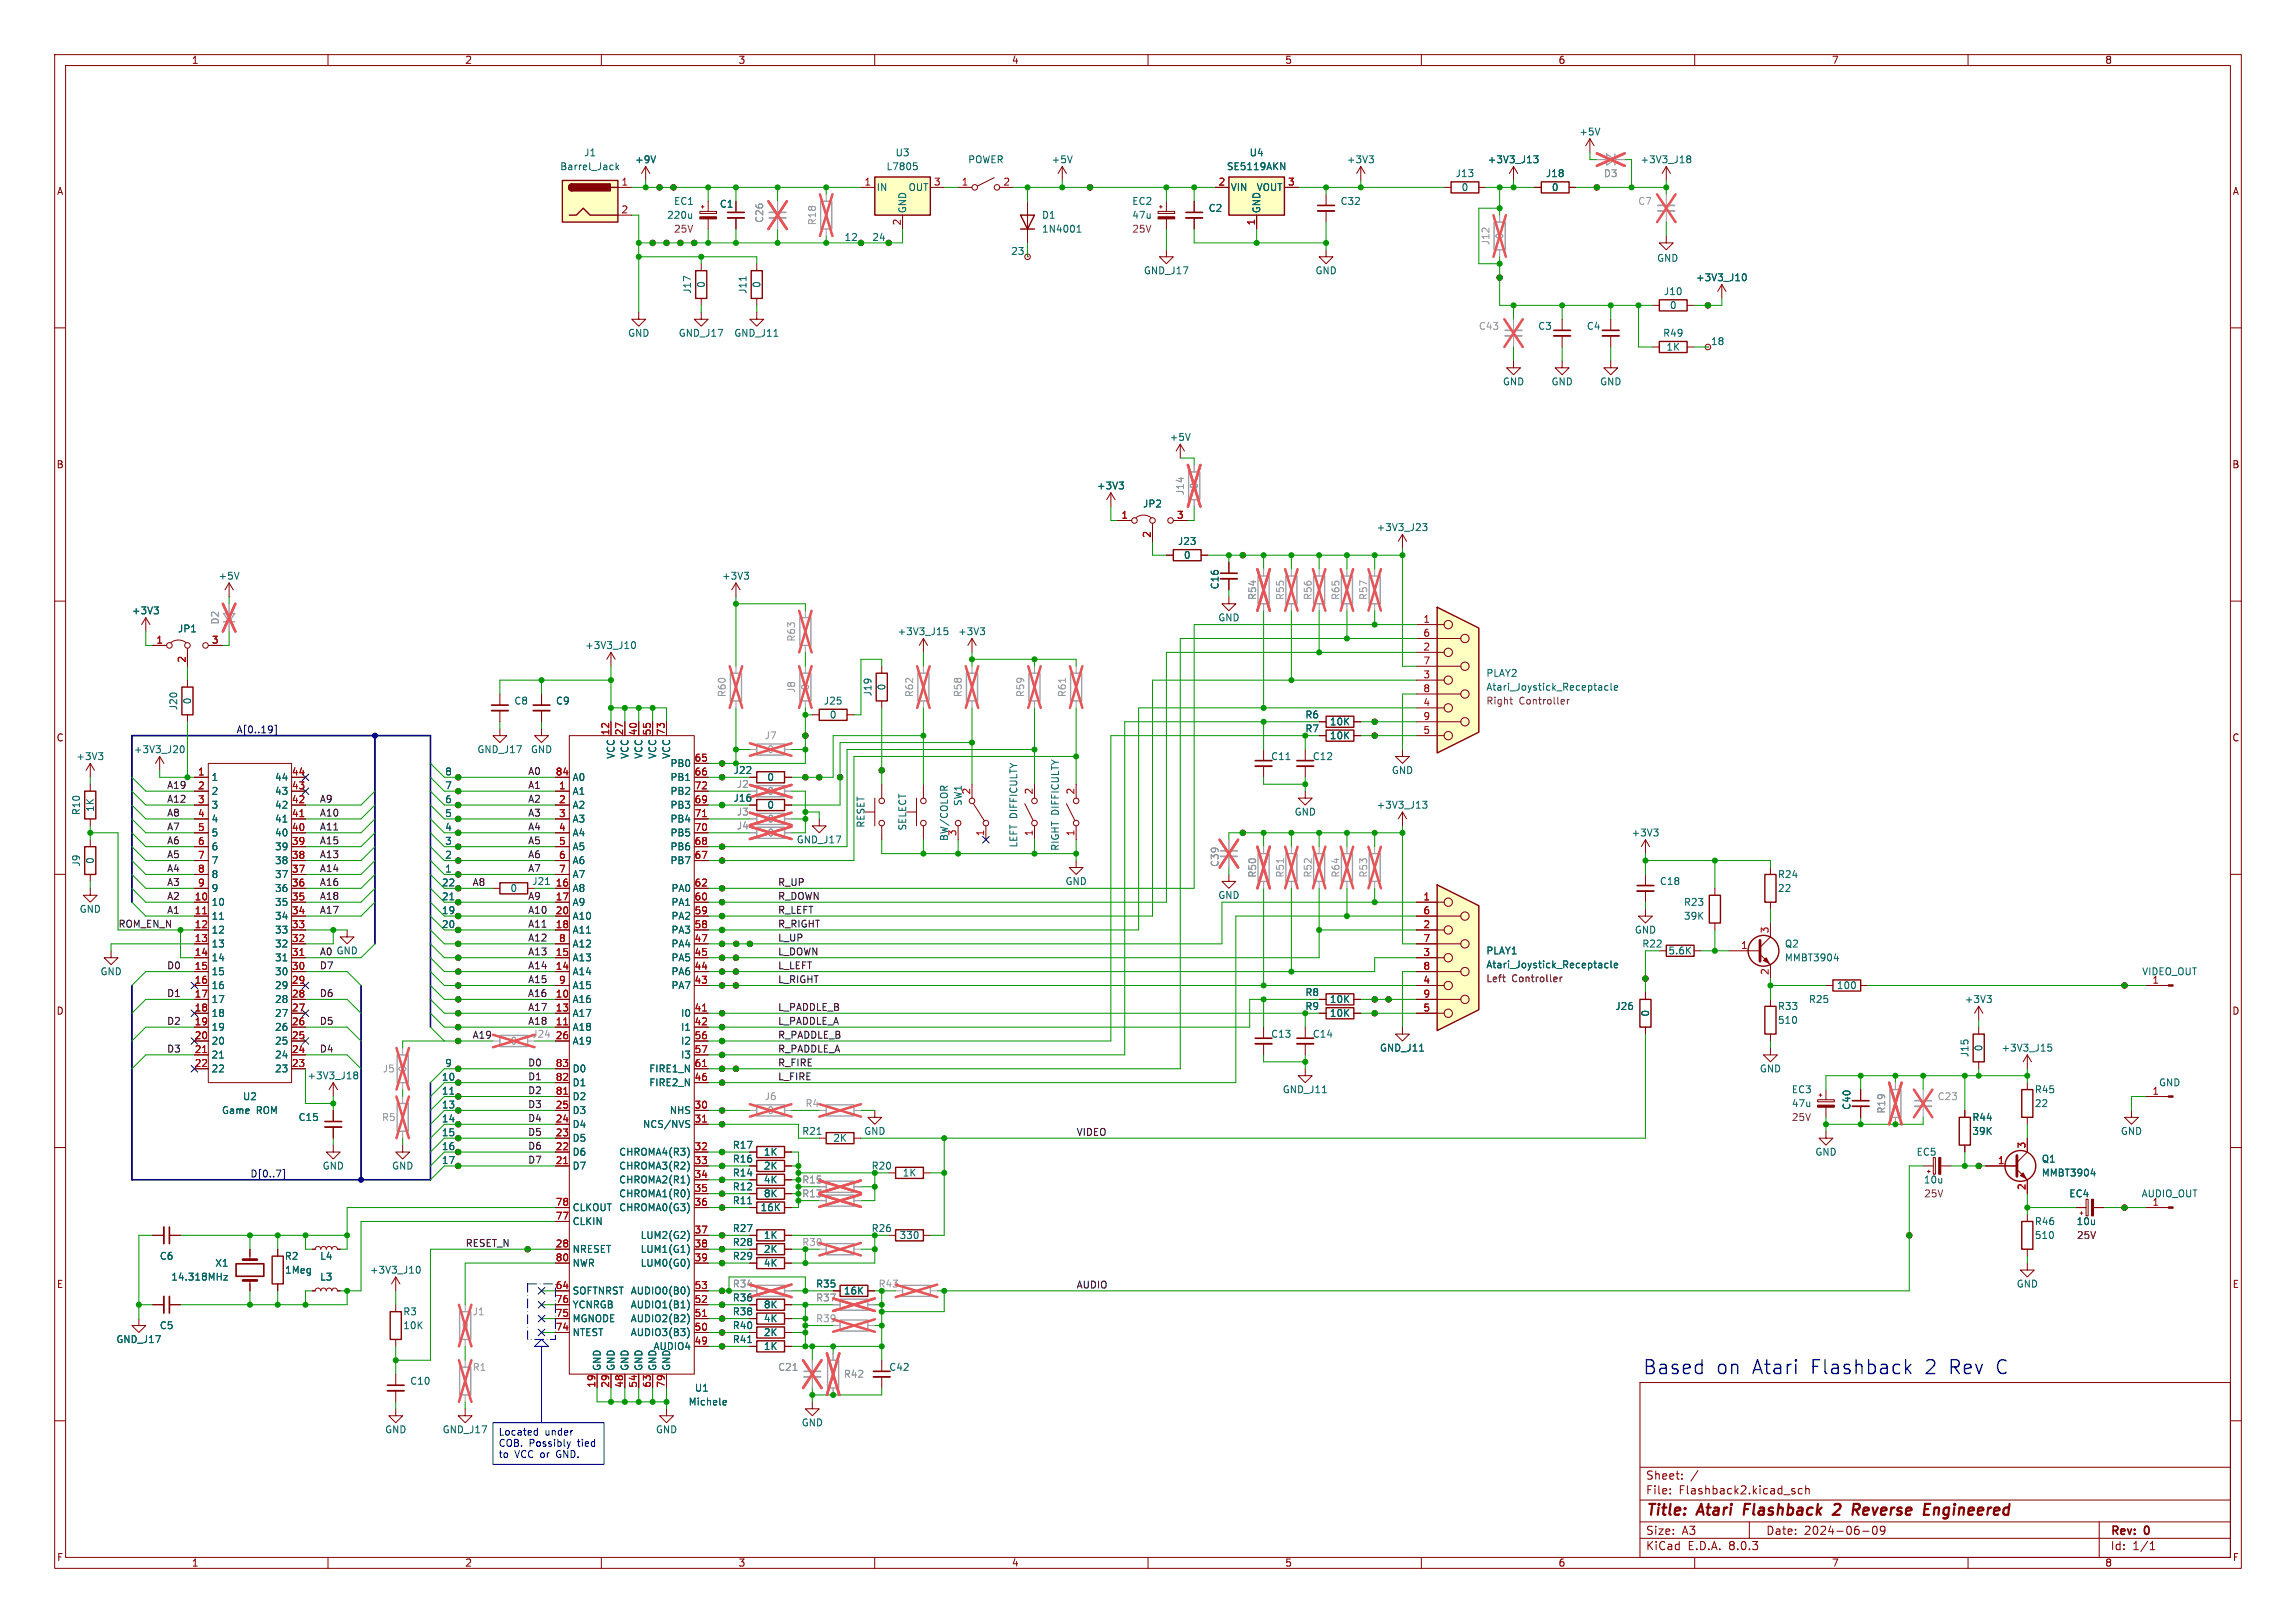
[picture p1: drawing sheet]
<svg xmlns="http://www.w3.org/2000/svg" width="420mm" height="297mm" viewBox="0 0 420 297" stroke-linecap="round" stroke-linejoin="round" font-family="sans-serif">
<defs><g id="words">
<g font-size="3.5" fill="#0000c2">
<text x="300.4" y="251.8">Based</text>
<text x="314" y="251.8">on Atari</text>
<text x="331.7" y="251.8">Flashback</text>
<text x="352.9" y="251.8">2</text>
<text x="357.5" y="251.8">Rev C</text>
</g>
<g font-size="2.8" fill="#840000">
<text x="301" y="277.9">Title:</text>
<text x="310.6" y="277.9">Atari</text>
<text x="319.8" y="277.9">Flashback</text>
<text x="337.1" y="277.9">2</text>
<text x="341.3" y="277.9">Reverse</text>
<text x="355.2" y="277.9">Engineered</text>
</g>
<g font-size="2.1" fill="#840000">
<text x="301" y="273.7">File:</text>
<text x="301" y="271">Sheet:</text>
<text x="307.1" y="273.7">Flashback2.kicad_sch</text>
<text x="301" y="281.1">Size:</text>
<text x="307.6" y="281.1">A3</text>
<text x="323" y="281.1">Date:</text>
<text x="330" y="281.1">2024-06-09</text>
<text x="386" y="281.3">Rev:</text>
<text x="392.4" y="281.3">0</text>
<text x="301" y="283.9">KiCad</text>
<text x="308.7" y="283.9">E.D.A.</text>
<text x="316.3" y="283.9">8.0.3</text>
<text x="386" y="283.9">Id:</text>
<text x="390.1" y="283.9">1/1</text>
</g>
<g font-size="1.8" fill="#840000">
<text x="35" y="11.9">1</text>
<text x="85" y="11.9">2</text>
<text x="135" y="11.9">3</text>
<text x="185" y="11.9">4</text>
<text x="235" y="11.9">5</text>
<text x="285" y="11.9">6</text>
<text x="335" y="11.9">7</text>
<text x="385" y="11.9">8</text>
<text x="10.3" y="35.9">A</text>
<text x="408.3" y="35.9">A</text>
<text x="10.3" y="85.9">B</text>
<text x="408.2" y="85.9">B</text>
<text x="10.3" y="135.9">C</text>
<text x="408.2" y="135.9">C</text>
<text x="10.3" y="185.9">D</text>
<text x="408.2" y="185.9">D</text>
<text x="10.3" y="235.9">E</text>
<text x="408.3" y="235.9">E</text>
<text x="10.3" y="285.9">F</text>
<text x="35" y="286.9">1</text>
<text x="85" y="286.9">2</text>
<text x="135" y="286.9">3</text>
<text x="185" y="286.9">4</text>
<text x="235" y="286.9">5</text>
<text x="285" y="286.9">6</text>
<text x="335" y="286.9">7</text>
<text x="385" y="286.9">8</text>
<text x="408.3" y="285.9">F</text>
</g>
<g font-size="1.8" fill="#006464">
<text x="106.8" y="28.8">J1</text>
<text x="163.7" y="28.8">U3</text>
<text x="228.5" y="28.8">U4</text>
<text x="288.8" y="25">+5V</text>
<text x="102.4" y="31.3">Barrel_Jack</text>
<text x="116.1" y="30.1">+9V</text>
<text x="160.3" y="35.2">IN</text>
<text x="162.1" y="31.3">L7805</text>
<text x="166.1" y="35.2">OUT</text>
<text x="177" y="30.1">POWER</text>
<text x="192.3" y="30.1">+5V</text>
<text x="224.3" y="31.3">SE5119AKN</text>
<text x="225" y="35.2">VIN</text>
<text x="229.8" y="35.2">VOUT</text>
<text x="246.3" y="30.1">+3V3</text>
<text x="266.2" y="32.6">J13</text>
<text x="267.3" y="35.2">0</text>
<text x="272" y="30.1">+3V3_J13</text>
<text x="282.7" y="32.6">J18</text>
<text x="283.8" y="35.2">0</text>
<text x="300" y="30.1">+3V3_J18</text>
<text x="121.9" y="40.2">220u</text>
<text x="123.2" y="37.7">EC1</text>
<text x="131.6" y="38.2">C1</text>
<text x="166" y="39.1" transform="rotate(-90 166 39.1)">GND</text>
<text x="190.5" y="40.2">D1</text>
<text x="207" y="37.7">EC2</text>
<text x="207" y="40.2">47u</text>
<text x="221" y="39">C2</text>
<text x="230.7" y="39.1" transform="rotate(-90 230.7 39.1)">GND</text>
<text x="245.1" y="37.7">C32</text>
<text x="154.4" y="44.3">12</text>
<text x="159.5" y="44.3">24</text>
<text x="184.9" y="46.8">23</text>
<text x="190.5" y="42.8">1N4001</text>
<text x="126.6" y="53.9" transform="rotate(-90 126.6 53.9)">J17</text>
<text x="129.1" y="52.8" transform="rotate(-90 129.1 52.8)">0</text>
<text x="136.8" y="53.9" transform="rotate(-90 136.8 53.9)">J11</text>
<text x="139.3" y="52.8" transform="rotate(-90 139.3 52.8)">0</text>
<text x="209.1" y="50.4">GND_J17</text>
<text x="240.5" y="50.4">GND</text>
<text x="303" y="48.1">GND</text>
<text x="310.1" y="51.7">+3V3_J10</text>
<text x="304.3" y="54.2">J10</text>
<text x="305.4" y="56.7">0</text>
<text x="114.8" y="61.8">GND</text>
<text x="124.1" y="61.8">GND_J17</text>
<text x="134.2" y="61.8">GND_J11</text>
<text x="281.3" y="60.6">C3</text>
<text x="290.2" y="60.6">C4</text>
<text x="304.1" y="61.8">R49</text>
<text x="304.7" y="64.4">1K</text>
<text x="312.9" y="63.3">18</text>
<text x="274.8" y="70.7">GND</text>
<text x="283.7" y="70.7">GND</text>
<text x="292.6" y="70.7">GND</text>
<text x="213.9" y="80.9">+5V</text>
<text x="200.6" y="89.8">+3V3</text>
<text x="209" y="93.1">JP2</text>
<text x="215.4" y="99.9">J23</text>
<text x="251.7" y="97.4">+3V3_J23</text>
<text x="39.9" y="106.3">+5V</text>
<text x="132" y="106.3">+3V3</text>
<text x="216.5" y="102.5">0</text>
<text x="223.1" y="107.9" transform="rotate(-90 223.1 107.9)">C16</text>
<text x="24" y="112.6">+3V3</text>
<text x="222.8" y="113.9">GND</text>
<text x="32.5" y="115.9">JP1</text>
<text x="106.9" y="119">+3V3_J10</text>
<text x="164.1" y="116.4">+3V3_J15</text>
<text x="175.2" y="116.4">+3V3</text>
<text x="271.8" y="124.1">PLAY2</text>
<text x="32.6" y="130.1" transform="rotate(-90 32.6 130.1)">J20</text>
<text x="35.2" y="129" transform="rotate(-90 35.2 129)">0</text>
<text x="94" y="129.1">C8</text>
<text x="101.6" y="129.1">C9</text>
<text x="150.6" y="129.1">J25</text>
<text x="151.7" y="131.7">0</text>
<text x="159.6" y="127.5" transform="rotate(-90 159.6 127.5)">J19</text>
<text x="162.2" y="126.4" transform="rotate(-90 162.2 126.4)">0</text>
<text x="238.7" y="131.7">R6</text>
<text x="271.8" y="126.6">Atari_Joystick_Receptacle</text>
<text x="238.7" y="134.2">R7</text>
<text x="243.2" y="132.9">10K</text>
<text x="243.2" y="135.5">10K</text>
<text x="13.9" y="139.3">+3V3</text>
<text x="24.4" y="138">+3V3_J20</text>
<text x="38.6" y="143.1">1</text>
<text x="50.2" y="143.1">44</text>
<text x="81.3" y="142.1">8</text>
<text x="87.2" y="138">GND_J17</text>
<text x="97" y="138">GND</text>
<text x="104.6" y="143.1">A0</text>
<text x="112.6" y="139" transform="rotate(-90 112.6 139)">VCC</text>
<text x="115.2" y="139" transform="rotate(-90 115.2 139)">VCC</text>
<text x="117.7" y="139" transform="rotate(-90 117.7 139)">VCC</text>
<text x="120.2" y="139" transform="rotate(-90 120.2 139)">VCC</text>
<text x="122.5" y="140.6">PB0</text>
<text x="122.5" y="143.1">PB1</text>
<text x="122.8" y="139" transform="rotate(-90 122.8 139)">VCC</text>
<text x="134.1" y="141.8">J22</text>
<text x="140.3" y="143.1">0</text>
<text x="232.4" y="139.3">C11</text>
<text x="240" y="139.3">C12</text>
<text x="254.5" y="141.8">GND</text>
<text x="14.8" y="149.3" transform="rotate(-90 14.8 149.3)">R10</text>
<text x="17.4" y="148.7" transform="rotate(-90 17.4 148.7)">1K</text>
<text x="38.6" y="145.6">2</text>
<text x="38.6" y="148.2">3</text>
<text x="50.2" y="148.2">42</text>
<text x="50.2" y="145.6">43</text>
<text x="81.3" y="149.7">5</text>
<text x="81.3" y="147.2">6</text>
<text x="81.3" y="144.6">7</text>
<text x="104.6" y="145.6">A1</text>
<text x="104.6" y="148.2">A2</text>
<text x="122.5" y="148.2">PB3</text>
<text x="122.5" y="145.6">PB2</text>
<text x="134.1" y="146.9">J16</text>
<text x="140.3" y="148.2">0</text>
<text x="176.1" y="147.6" transform="rotate(-90 176.1 147.6)">SW1</text>
<text x="236.7" y="149.5">GND</text>
<text x="251.7" y="148.2">+3V3_J13</text>
<text x="38.6" y="150.7">4</text>
<text x="38.6" y="153.3">5</text>
<text x="38.6" y="155.8">6</text>
<text x="50.2" y="155.8">39</text>
<text x="50.2" y="153.3">40</text>
<text x="50.2" y="150.7">41</text>
<text x="81.3" y="154.8">3</text>
<text x="81.3" y="152.2">4</text>
<text x="104.6" y="150.7">A3</text>
<text x="104.6" y="153.3">A4</text>
<text x="104.6" y="155.8">A5</text>
<text x="122.5" y="155.8">PB6</text>
<text x="122.5" y="153.3">PB5</text>
<text x="122.5" y="150.7">PB4</text>
<text x="145.6" y="154.5">GND_J17</text>
<text x="158.3" y="151.6" transform="rotate(-90 158.3 151.6)">RESET</text>
<text x="166" y="152.1" transform="rotate(-90 166 152.1)">SELECT</text>
<text x="173.6" y="154" transform="rotate(-90 173.6 154)">BW/COLOR</text>
<text x="175" y="153.1" transform="rotate(-90 175 153.1)">3</text>
<text x="186.3" y="155.2" transform="rotate(-90 186.3 155.2)">LEFT DIFFICULTY</text>
<text x="193.9" y="155.8" transform="rotate(-90 193.9 155.8)">RIGHT DIFFICULTY</text>
<text x="298.3" y="153.3">+3V3</text>
<text x="14.8" y="158.7" transform="rotate(-90 14.8 158.7)">J9</text>
<text x="17.4" y="158.2" transform="rotate(-90 17.4 158.2)">0</text>
<text x="38.6" y="158.3">7</text>
<text x="38.6" y="160.9">8</text>
<text x="50.2" y="160.9">37</text>
<text x="50.2" y="158.3">38</text>
<text x="81.3" y="157.3">2</text>
<text x="81.3" y="159.9">1</text>
<text x="104.6" y="158.3">A6</text>
<text x="104.6" y="160.9">A7</text>
<text x="122.5" y="158.3">PB7</text>
<text x="325.1" y="160.9">R24</text>
<text x="14.5" y="167.2">GND</text>
<text x="38.6" y="166">10</text>
<text x="38.6" y="163.4">9</text>
<text x="50.2" y="166">35</text>
<text x="50.2" y="163.4">36</text>
<text x="80.7" y="167.5">19</text>
<text x="80.7" y="164.9">21</text>
<text x="80.7" y="162.4">22</text>
<text x="93.3" y="163.4">0</text>
<text x="97.3" y="162.2">J21</text>
<text x="104.6" y="163.4">A8</text>
<text x="104.6" y="166">A9</text>
<text x="122.7" y="166">PA1</text>
<text x="122.7" y="163.4">PA0</text>
<text x="194.8" y="162.2">GND</text>
<text x="222.8" y="164.7">GND</text>
<text x="303.5" y="162.2">C18</text>
<text x="307.9" y="166">R23</text>
<text x="325.1" y="163.4">22</text>
<text x="38.6" y="168.5">11</text>
<text x="38.6" y="171">12</text>
<text x="38.6" y="173.6">13</text>
<text x="50.2" y="173.6">32</text>
<text x="50.2" y="171">33</text>
<text x="50.2" y="168.5">34</text>
<text x="80.7" y="170">20</text>
<text x="104.6" y="171">A11</text>
<text x="104.6" y="168.5">A10</text>
<text x="104.6" y="173.6">A12</text>
<text x="122.7" y="173.6">PA4</text>
<text x="122.7" y="171">PA3</text>
<text x="122.7" y="168.5">PA2</text>
<text x="299" y="171">GND</text>
<text x="307.9" y="168.5">39K</text>
<text x="326.4" y="173.6">Q2</text>
<text x="18.3" y="178.7">GND</text>
<text x="38.6" y="176.1">14</text>
<text x="38.6" y="178.7">15</text>
<text x="50.2" y="178.7">30</text>
<text x="50.2" y="176.1">31</text>
<text x="104.6" y="178.7">A14</text>
<text x="104.6" y="176.1">A13</text>
<text x="122.7" y="178.7">PA6</text>
<text x="122.7" y="176.1">PA5</text>
<text x="271.8" y="174.9">PLAY1</text>
<text x="271.8" y="177.4">Atari_Joystick_Receptacle</text>
<text x="305.1" y="174.9">5.6K</text>
<text x="326.4" y="176.1">MMBT3904</text>
<text x="391.8" y="178.7">VIDEO_OUT</text>
<text x="38.6" y="181.2">16</text>
<text x="38.6" y="183.7">17</text>
<text x="50.2" y="183.7">28</text>
<text x="50.2" y="181.2">29</text>
<text x="104.6" y="183.7">A16</text>
<text x="104.6" y="181.2">A15</text>
<text x="122.7" y="181.2">PA7</text>
<text x="238.7" y="182.5">R8</text>
<text x="238.7" y="185">R9</text>
<text x="243.2" y="183.7">10K</text>
<text x="295.4" y="185">J26</text>
<text x="325.1" y="185">R33</text>
<text x="330.8" y="183.7">R25</text>
<text x="335.9" y="181.2">100</text>
<text x="359.3" y="183.7">+3V3</text>
<text x="393.6" y="180.1">1</text>
<text x="38.6" y="186.3">18</text>
<text x="38.6" y="188.8">19</text>
<text x="38.6" y="191.4">20</text>
<text x="50.2" y="191.4">25</text>
<text x="50.2" y="188.8">26</text>
<text x="50.2" y="186.3">27</text>
<text x="104.6" y="188.8">A18</text>
<text x="104.6" y="186.3">A17</text>
<text x="104.6" y="191.4">A19</text>
<text x="124.5" y="186.3">I0</text>
<text x="124.5" y="188.8">I1</text>
<text x="124.5" y="191.4">I2</text>
<text x="232.4" y="190.1">C13</text>
<text x="240" y="190.1">C14</text>
<text x="243.2" y="186.3">10K</text>
<text x="301.9" y="186.1" transform="rotate(-90 301.9 186.1)">0</text>
<text x="325.1" y="187.6">510</text>
<text x="38.6" y="193.9">21</text>
<text x="38.6" y="196.4">22</text>
<text x="50.2" y="196.4">23</text>
<text x="50.2" y="193.9">24</text>
<text x="56.1" y="197.7">+3V3_J18</text>
<text x="80.7" y="198">10</text>
<text x="81.3" y="195.4">9</text>
<text x="104.6" y="196.4">D0</text>
<text x="118.7" y="196.4">FIRE1_N</text>
<text x="124.5" y="193.9">I3</text>
<text x="252.3" y="192.6">GND_J11</text>
<text x="321.8" y="196.4">GND</text>
<text x="360.3" y="193.6" transform="rotate(-90 360.3 193.6)">J15</text>
<text x="362.8" y="192.5" transform="rotate(-90 362.8 192.5)">0</text>
<text x="366" y="192.6">+3V3_J15</text>
<text x="44.3" y="201.5">U2</text>
<text x="80.7" y="200.5">11</text>
<text x="80.7" y="203">13</text>
<text x="104.6" y="201.5">D2</text>
<text x="104.6" y="199">D1</text>
<text x="118.7" y="199">FIRE2_N</text>
<text x="234.5" y="200.3">GND_J11</text>
<text x="327.7" y="200.3">EC3</text>
<text x="327.7" y="202.8">47u</text>
<text x="338.7" y="203.2" transform="rotate(-90 338.7 203.2)">C40</text>
<text x="372.1" y="200.3">R45</text>
<text x="372.1" y="202.8">22</text>
<text x="394.8" y="199">GND</text>
<text x="40.5" y="204.1">Game</text>
<text x="46.9" y="204.1">ROM</text>
<text x="54.5" y="205.3">C15</text>
<text x="80.7" y="208.1">15</text>
<text x="80.7" y="205.6">14</text>
<text x="104.6" y="209.1">D5</text>
<text x="104.6" y="206.6">D4</text>
<text x="104.6" y="204.1">D3</text>
<text x="117.5" y="206.6">NCS/NVS</text>
<text x="122.4" y="204.1">NHS</text>
<text x="146.6" y="207.9">R21</text>
<text x="152.3" y="209.1">2K</text>
<text x="158" y="207.9">GND</text>
<text x="360.7" y="205.3">R44</text>
<text x="360.7" y="207.9">39K</text>
<text x="387.9" y="207.9">GND</text>
<text x="58.9" y="214.2">GND</text>
<text x="71.6" y="214.2">GND</text>
<text x="80.7" y="210.7">16</text>
<text x="80.7" y="213.2">17</text>
<text x="104.6" y="214.2">D7</text>
<text x="104.6" y="211.7">D6</text>
<text x="113.2" y="211.7">CHROMA4(R3)</text>
<text x="113.2" y="214.2">CHROMA3(R2)</text>
<text x="133.9" y="213">R16</text>
<text x="133.9" y="210.4">R17</text>
<text x="133.9" y="215.5">R14</text>
<text x="139.6" y="214.2">2K</text>
<text x="139.6" y="211.7">1K</text>
<text x="165" y="215.5">1K</text>
<text x="332" y="211.7">GND</text>
<text x="350.5" y="211.7">EC5</text>
<text x="373.4" y="213">Q1</text>
<text x="373.4" y="215.5">MMBT3904</text>
<text x="104.6" y="221.8">CLKOUT</text>
<text x="113.2" y="216.8">CHROMA2(R1)</text>
<text x="113.2" y="219.3">CHROMA1(R0)</text>
<text x="113.2" y="221.8">CHROMA0(G3)</text>
<text x="133.9" y="220.6">R11</text>
<text x="133.9" y="218">R12</text>
<text x="139" y="221.8">16K</text>
<text x="139.6" y="219.3">8K</text>
<text x="139.6" y="216.8">4K</text>
<text x="351.8" y="216.8">10u</text>
<text x="378.4" y="219.3">EC4</text>
<text x="391.7" y="219.3">AUDIO_OUT</text>
<text x="393.6" y="220.7">1</text>
<text x="104.6" y="224.4">CLKIN</text>
<text x="117.1" y="226.9">LUM2(G2)</text>
<text x="133.9" y="225.7">R27</text>
<text x="139.6" y="226.9">1K</text>
<text x="164.5" y="226.9">330</text>
<text x="372.1" y="224.4">R46</text>
<text x="372.1" y="226.9">510</text>
<text x="379.8" y="224.4">10u</text>
<text x="29.1" y="230.7">C6</text>
<text x="39.3" y="232">X1</text>
<text x="52" y="230.7">R2</text>
<text x="52.1" y="233.3">1Meg</text>
<text x="58.5" y="230.7">L4</text>
<text x="67.6" y="233.3">+3V3_J10</text>
<text x="104.6" y="229.5">NRESET</text>
<text x="104.6" y="232">NWR</text>
<text x="117.1" y="229.5">LUM1(G1)</text>
<text x="117.1" y="232">LUM0(G0)</text>
<text x="133.9" y="230.7">R29</text>
<text x="133.9" y="228.2">R28</text>
<text x="139.6" y="232">4K</text>
<text x="139.6" y="229.5">2K</text>
<text x="31.2" y="234.5">14.318MHz</text>
<text x="58.5" y="234.5">L3</text>
<text x="104.6" y="237.1">SOFTNRST AUDIO0(B0)</text>
<text x="104.6" y="239.6">YCNRGB</text>
<text x="115.3" y="239.6">AUDIO1(B1)</text>
<text x="133.9" y="238.4">R36</text>
<text x="139.6" y="239.6">8K</text>
<text x="149.2" y="235.8">R35</text>
<text x="154.3" y="237.1">16K</text>
<text x="368.8" y="235.8">GND</text>
<text x="21.2" y="246">GND_J17</text>
<text x="29.1" y="243.4">C5</text>
<text x="73.7" y="240.9">R3</text>
<text x="73.7" y="243.4">10K</text>
<text x="104.6" y="244.7">NTEST</text>
<text x="104.6" y="242.2">MGNODE</text>
<text x="115.3" y="244.7">AUDIO3(B3)</text>
<text x="115.3" y="242.2">AUDIO2(B2)</text>
<text x="133.9" y="246">R41</text>
<text x="133.9" y="240.9">R38</text>
<text x="133.9" y="243.4">R40</text>
<text x="139.6" y="242.2">4K</text>
<text x="139.6" y="244.7">2K</text>
<text x="110.1" y="251" transform="rotate(-90 110.1 251)">GND</text>
<text x="112.6" y="251" transform="rotate(-90 112.6 251)">GND</text>
<text x="115.2" y="251" transform="rotate(-90 115.2 251)">GND</text>
<text x="117.7" y="251" transform="rotate(-90 117.7 251)">GND</text>
<text x="119.5" y="247.2">AUDIO4</text>
<text x="120.2" y="251" transform="rotate(-90 120.2 251)">GND</text>
<text x="122.8" y="251" transform="rotate(-90 122.8 251)">GND</text>
<text x="139.6" y="247.2">1K</text>
<text x="162.6" y="251.1">C42</text>
<text x="74.9" y="253.6">C10</text>
<text x="125.9" y="257.4">Michele</text>
<text x="127" y="254.9">U1</text>
<text x="70.4" y="262.5">GND</text>
<text x="80.9" y="262.5">GND_J17</text>
<text x="119.9" y="262.5">GND</text>
<text x="146.6" y="261.2">GND</text>
</g>
<g font-size="1.8" fill="#a90000">
<text x="113.6" y="34">1</text>
<text x="158" y="34">1</text>
<text x="170.7" y="34">3</text>
<text x="175.8" y="34">1</text>
<text x="183.4" y="34">2</text>
<text x="222.8" y="34">2</text>
<text x="235.5" y="34">3</text>
<text x="113.6" y="39.1">2</text>
<text x="164.8" y="41.3" transform="rotate(-90 164.8 41.3)">2</text>
<text x="229.6" y="41.3" transform="rotate(-90 229.6 41.3)">1</text>
<text x="205" y="95">1</text>
<text x="215.2" y="95">3</text>
<text x="210.6" y="98.5" transform="rotate(-90 210.6 98.5)">2</text>
<text x="28.5" y="117.9">1</text>
<text x="38.7" y="117.9">3</text>
<text x="260.3" y="114">1</text>
<text x="260.3" y="119.1">2</text>
<text x="260.3" y="116.6">6</text>
<text x="34" y="121.4" transform="rotate(-90 34 121.4)">2</text>
<text x="260.3" y="124.2">3</text>
<text x="260.3" y="121.7">7</text>
<text x="260.3" y="129.3">4</text>
<text x="260.3" y="126.7">8</text>
<text x="260.3" y="131.8">9</text>
<text x="111.5" y="134.7" transform="rotate(-90 111.5 134.7)">12</text>
<text x="114" y="134.7" transform="rotate(-90 114 134.7)">27</text>
<text x="116.6" y="134.7" transform="rotate(-90 116.6 134.7)">40</text>
<text x="119.1" y="134.7" transform="rotate(-90 119.1 134.7)">55</text>
<text x="121.7" y="134.7" transform="rotate(-90 121.7 134.7)">73</text>
<text x="260.3" y="134.4">5</text>
<text x="36.1" y="142">1</text>
<text x="53.3" y="142">44</text>
<text x="101.6" y="142">84</text>
<text x="127" y="139.4">65</text>
<text x="127" y="142">66</text>
<text x="36.1" y="144.5">2</text>
<text x="36.1" y="147.1">3</text>
<text x="36.1" y="149.6">4</text>
<text x="53.3" y="149.6">41</text>
<text x="53.3" y="147.1">42</text>
<text x="53.3" y="144.5">43</text>
<text x="102.2" y="144.5">1</text>
<text x="102.2" y="147.1">2</text>
<text x="102.2" y="149.6">3</text>
<text x="127" y="147.1">69</text>
<text x="127" y="149.6">71</text>
<text x="127" y="144.5">72</text>
<text x="177.5" y="145.5" transform="rotate(-90 177.5 145.5)">2</text>
<text x="189" y="145.5" transform="rotate(-90 189 145.5)">2</text>
<text x="196.6" y="145.5" transform="rotate(-90 196.6 145.5)">2</text>
<text x="36.1" y="152.1">5</text>
<text x="36.1" y="154.7">6</text>
<text x="53.3" y="154.7">39</text>
<text x="53.3" y="152.1">40</text>
<text x="102.2" y="152.1">4</text>
<text x="102.2" y="154.7">5</text>
<text x="127" y="154.7">68</text>
<text x="127" y="152.1">70</text>
<text x="180.1" y="153.1" transform="rotate(-90 180.1 153.1)">1</text>
<text x="189" y="153.1" transform="rotate(-90 189 153.1)">1</text>
<text x="196.6" y="153.1" transform="rotate(-90 196.6 153.1)">1</text>
<text x="36.1" y="157.2">7</text>
<text x="36.1" y="159.8">8</text>
<text x="53.3" y="159.8">37</text>
<text x="53.3" y="157.2">38</text>
<text x="102.2" y="157.2">6</text>
<text x="102.2" y="159.8">7</text>
<text x="127" y="157.2">67</text>
<text x="35.5" y="164.8">10</text>
<text x="35.5" y="167.4">11</text>
<text x="36.1" y="162.3">9</text>
<text x="53.3" y="167.4">34</text>
<text x="53.3" y="164.8">35</text>
<text x="53.3" y="162.3">36</text>
<text x="101.6" y="162.3">16</text>
<text x="101.6" y="164.8">17</text>
<text x="101.6" y="167.4">20</text>
<text x="127" y="167.4">59</text>
<text x="127" y="164.8">60</text>
<text x="127" y="162.3">62</text>
<text x="260.3" y="164.8">1</text>
<text x="260.3" y="167.4">6</text>
<text x="35.5" y="169.9">12</text>
<text x="35.5" y="172.5">13</text>
<text x="53.3" y="172.5">32</text>
<text x="53.3" y="169.9">33</text>
<text x="101.6" y="169.9">18</text>
<text x="102.2" y="172.5">8</text>
<text x="127" y="172.5">47</text>
<text x="127" y="169.9">58</text>
<text x="260.3" y="169.9">2</text>
<text x="260.3" y="172.5">7</text>
<text x="318.4" y="173.7">1</text>
<text x="323.6" y="170.9" transform="rotate(-90 323.6 170.9)">3</text>
<text x="35.5" y="175">14</text>
<text x="35.5" y="177.5">15</text>
<text x="53.3" y="177.5">30</text>
<text x="53.3" y="175">31</text>
<text x="101.6" y="177.5">14</text>
<text x="101.6" y="175">15</text>
<text x="127" y="177.5">44</text>
<text x="127" y="175">45</text>
<text x="260.3" y="175">3</text>
<text x="260.3" y="177.5">8</text>
<text x="323.6" y="178.5" transform="rotate(-90 323.6 178.5)">2</text>
<text x="35.5" y="180.1">16</text>
<text x="35.5" y="182.6">17</text>
<text x="35.5" y="185.2">18</text>
<text x="53.3" y="185.2">27</text>
<text x="53.3" y="182.6">28</text>
<text x="53.3" y="180.1">29</text>
<text x="101.6" y="182.6">10</text>
<text x="101.6" y="185.2">13</text>
<text x="102.2" y="180.1">9</text>
<text x="127" y="185.2">41</text>
<text x="127" y="180.1">43</text>
<text x="260.3" y="180.1">4</text>
<text x="260.3" y="185.2">5</text>
<text x="260.3" y="182.6">9</text>
<text x="35.5" y="187.7">19</text>
<text x="35.5" y="190.2">20</text>
<text x="53.3" y="190.2">25</text>
<text x="53.3" y="187.7">26</text>
<text x="101.6" y="187.7">11</text>
<text x="101.6" y="190.2">26</text>
<text x="127" y="187.7">42</text>
<text x="127" y="190.2">56</text>
<text x="35.5" y="192.8">21</text>
<text x="35.5" y="195.3">22</text>
<text x="53.3" y="195.3">23</text>
<text x="53.3" y="192.8">24</text>
<text x="101.6" y="197.9">82</text>
<text x="101.6" y="195.3">83</text>
<text x="127" y="197.9">46</text>
<text x="127" y="192.8">57</text>
<text x="127" y="195.3">61</text>
<text x="101.6" y="202.9">25</text>
<text x="101.6" y="200.4">81</text>
<text x="127" y="202.9">30</text>
<text x="393.6" y="200.4">1</text>
<text x="101.6" y="208">23</text>
<text x="101.6" y="205.5">24</text>
<text x="127" y="205.5">31</text>
<text x="101.6" y="213.1">21</text>
<text x="101.6" y="210.6">22</text>
<text x="127" y="210.6">32</text>
<text x="127" y="213.1">33</text>
<text x="127" y="215.6">34</text>
<text x="365.4" y="213.1">1</text>
<text x="370.6" y="210.3" transform="rotate(-90 370.6 210.3)">3</text>
<text x="101.6" y="220.7">78</text>
<text x="127" y="218.2">35</text>
<text x="127" y="220.7">36</text>
<text x="370.6" y="217.9" transform="rotate(-90 370.6 217.9)">2</text>
<text x="101.6" y="223.3">77</text>
<text x="127" y="225.8">37</text>
<text x="101.6" y="228.3">28</text>
<text x="101.6" y="230.9">80</text>
<text x="127" y="228.3">38</text>
<text x="127" y="230.9">39</text>
<text x="101.6" y="236">64</text>
<text x="101.6" y="238.5">76</text>
<text x="127" y="238.5">52</text>
<text x="127" y="236">53</text>
<text x="101.6" y="243.6">74</text>
<text x="101.6" y="241">75</text>
<text x="127" y="243.6">50</text>
<text x="127" y="241">51</text>
<text x="127" y="246.1">49</text>
<text x="109" y="254" transform="rotate(-90 109 254)">19</text>
<text x="111.5" y="254" transform="rotate(-90 111.5 254)">29</text>
<text x="114" y="254" transform="rotate(-90 114 254)">48</text>
<text x="116.6" y="254" transform="rotate(-90 116.6 254)">54</text>
<text x="119.1" y="254" transform="rotate(-90 119.1 254)">63</text>
<text x="121.7" y="254" transform="rotate(-90 121.7 254)">79</text>
</g>
<g font-size="1.8" fill="#989898">
<text x="293.3" y="32.6">D3</text>
<text x="139.8" y="40.9" transform="rotate(-90 139.8 40.9)">C26</text>
<text x="149.5" y="41.3" transform="rotate(-90 149.5 41.3)">R18</text>
<text x="299.6" y="37.7">C7</text>
<text x="272.6" y="45" transform="rotate(-90 272.6 45)">J12</text>
<text x="275.2" y="43.9" transform="rotate(-90 275.2 43.9)">0</text>
<text x="270.4" y="60.6">C43</text>
<text x="219.3" y="89.6" transform="rotate(-90 219.3 89.6)">0</text>
<text x="216.8" y="90.7" transform="rotate(-90 216.8 90.7)">J14</text>
<text x="230" y="109.9" transform="rotate(-90 230 109.9)">R54</text>
<text x="235.1" y="109.9" transform="rotate(-90 235.1 109.9)">R55</text>
<text x="240.1" y="109.9" transform="rotate(-90 240.1 109.9)">R56</text>
<text x="245.2" y="109.9" transform="rotate(-90 245.2 109.9)">R65</text>
<text x="250.3" y="109.9" transform="rotate(-90 250.3 109.9)">R57</text>
<text x="40.2" y="114.4" transform="rotate(-90 40.2 114.4)">D2</text>
<text x="145.6" y="117.5" transform="rotate(-90 145.6 117.5)">R63</text>
<text x="132.9" y="127.7" transform="rotate(-90 132.9 127.7)">R60</text>
<text x="145.6" y="126.9" transform="rotate(-90 145.6 126.9)">J8</text>
<text x="148.2" y="126.4" transform="rotate(-90 148.2 126.4)">0</text>
<text x="167.2" y="127.7" transform="rotate(-90 167.2 127.7)">R62</text>
<text x="176.1" y="127.7" transform="rotate(-90 176.1 127.7)">R58</text>
<text x="187.6" y="127.7" transform="rotate(-90 187.6 127.7)">R59</text>
<text x="195.2" y="127.7" transform="rotate(-90 195.2 127.7)">R61</text>
<text x="139.8" y="135.5">J7</text>
<text x="140.3" y="138">0</text>
<text x="134.7" y="144.4">J2</text>
<text x="134.7" y="149.5">J3</text>
<text x="140.3" y="145.6">0</text>
<text x="134.7" y="152">J4</text>
<text x="140.3" y="153.3">0</text>
<text x="140.3" y="150.7">0</text>
<text x="223.1" y="158.7" transform="rotate(-90 223.1 158.7)">C39</text>
<text x="230" y="160.7" transform="rotate(-90 230 160.7)">R50</text>
<text x="235.1" y="160.7" transform="rotate(-90 235.1 160.7)">R51</text>
<text x="240.1" y="160.7" transform="rotate(-90 240.1 160.7)">R52</text>
<text x="245.2" y="160.7" transform="rotate(-90 245.2 160.7)">R64</text>
<text x="250.3" y="160.7" transform="rotate(-90 250.3 160.7)">R53</text>
<text x="93.3" y="191.4">0</text>
<text x="97.3" y="190.1">J24</text>
<text x="69.9" y="196.4">J5</text>
<text x="74.5" y="196.3" transform="rotate(-90 74.5 196.3)">0</text>
<text x="139.8" y="201.5">J6</text>
<text x="147.2" y="202.8">R4</text>
<text x="345" y="203.9" transform="rotate(-90 345 203.9)">R19</text>
<text x="354.3" y="201.5">C23</text>
<text x="69.8" y="205.3">R5</text>
<text x="140.3" y="204.1">0</text>
<text x="146.6" y="219.3">R13</text>
<text x="146.6" y="216.8">R15</text>
<text x="133.9" y="235.8">R34</text>
<text x="149.2" y="238.4">R37</text>
<text x="84.4" y="243.4">0</text>
<text x="86.4" y="240.9">J1</text>
<text x="149.2" y="242.2">R39</text>
<text x="86.4" y="251.1">R1</text>
<text x="142.2" y="251.1">C21</text>
<text x="154.3" y="252.3">R42</text>
</g>
<g font-size="1.8" fill="#840084">
<text x="123.2" y="42.8">25V</text>
<text x="207" y="42.8">25V</text>
<text x="271.8" y="129.1">Right</text>
<text x="277.9" y="129.1">Controller</text>
<text x="271.8" y="179.9">Left</text>
<text x="276.5" y="179.9">Controller</text>
<text x="327.7" y="205.3">25V</text>
<text x="351.9" y="219.3">25V</text>
<text x="379.8" y="226.9">25V</text>
</g>
<g font-size="1.8" fill="#000084">
<text x="43.2" y="134.3">A[0..19]</text>
<text x="45.7" y="215.6">D[0..7]</text>
</g>
<g font-size="1.8" fill="#0f0f0f">
<text x="96.5" y="141.9">A0</text>
<text x="30.5" y="149.5">A8</text>
<text x="30.5" y="144.4">A19</text>
<text x="30.5" y="147">A12</text>
<text x="58.4" y="149.5">A10</text>
<text x="58.4" y="147">A9</text>
<text x="96.5" y="149.5">A3</text>
<text x="96.5" y="144.4">A1</text>
<text x="96.5" y="147">A2</text>
<text x="30.5" y="154.6">A6</text>
<text x="30.5" y="152.1">A7</text>
<text x="58.4" y="154.6">A15</text>
<text x="58.4" y="152.1">A11</text>
<text x="96.5" y="154.6">A5</text>
<text x="96.5" y="152.1">A4</text>
<text x="30.5" y="157.1">A5</text>
<text x="30.5" y="159.7">A4</text>
<text x="58.4" y="157.1">A13</text>
<text x="58.4" y="159.7">A14</text>
<text x="96.5" y="157.1">A6</text>
<text x="96.5" y="159.7">A7</text>
<text x="30.5" y="167.3">A1</text>
<text x="30.5" y="164.8">A2</text>
<text x="30.5" y="162.2">A3</text>
<text x="58.4" y="162.2">A16</text>
<text x="58.4" y="167.3">A17</text>
<text x="58.4" y="164.8">A18</text>
<text x="86.4" y="162.2">A8</text>
<text x="96.5" y="164.8">A9</text>
<text x="96.5" y="167.3">A10</text>
<text x="142.2" y="162.2">R_UP</text>
<text x="142.2" y="167.3">R_LEFT</text>
<text x="142.2" y="164.8">R_DOWN</text>
<text x="21.6" y="169.8">ROM_EN_N</text>
<text x="96.5" y="172.4">A12</text>
<text x="96.5" y="169.8">A11</text>
<text x="142.2" y="172.4">L_UP</text>
<text x="142.2" y="169.8">R_RIGHT</text>
<text x="30.5" y="177.5">D0</text>
<text x="58.4" y="177.5">D7</text>
<text x="58.4" y="174.9">A0 GND</text>
<text x="96.5" y="174.9">A13</text>
<text x="96.5" y="180">A15</text>
<text x="96.5" y="177.5">A14</text>
<text x="142.2" y="180">L_RIGHT</text>
<text x="142.2" y="177.5">L_LEFT</text>
<text x="142.2" y="174.9">L_DOWN</text>
<text x="30.5" y="182.5">D1</text>
<text x="58.4" y="182.5">D6</text>
<text x="96.5" y="182.5">A16</text>
<text x="96.5" y="185.1">A17</text>
<text x="142.2" y="185.1">L_PADDLE_B</text>
<text x="30.5" y="187.6">D2</text>
<text x="58.4" y="187.6">D5</text>
<text x="86.4" y="190.2">A19</text>
<text x="96.5" y="187.6">A18</text>
<text x="142.2" y="187.6">L_PADDLE_A</text>
<text x="142.2" y="190.2">R_PADDLE_B</text>
<text x="30.5" y="192.7">D3</text>
<text x="58.4" y="192.7">D4</text>
<text x="96.5" y="197.8">D1</text>
<text x="96.5" y="195.2">D0</text>
<text x="142.2" y="192.7">R_PADDLE_A</text>
<text x="142.2" y="197.8">L_FIRE</text>
<text x="142.2" y="195.2">R_FIRE</text>
<text x="96.5" y="202.9">D3</text>
<text x="96.5" y="200.3">D2</text>
<text x="96.5" y="205.4">D4</text>
<text x="96.5" y="207.9">D5</text>
<text x="196.8" y="207.9">VIDEO</text>
<text x="96.5" y="210.5">D6</text>
<text x="96.5" y="213">D7</text>
<text x="85.1" y="228.3">RESET_N</text>
<text x="196.8" y="235.9">AUDIO</text>
</g>
<g font-size="1.8" fill="#009600">
<text x="300.3" y="173.6">R22</text>
<text x="159.3" y="214.2">R20</text>
<text x="159.3" y="225.7">R26</text>
<text x="146.6" y="228.2">R30</text>
<text x="160.6" y="235.8">R43</text>
</g>
<g font-size="1.8" fill="#0000c2">
<text x="91.1" y="263">Located</text>
<text x="99.7" y="263">under</text>
<text x="91.1" y="265.1">COB.</text>
<text x="91.1" y="267.1">to</text>
<text x="94.2" y="267.1">VCC or</text>
<text x="96.8" y="265.1">Possibly</text>
<text x="102.1" y="267.1">GND.</text>
<text x="105.8" y="265.1">tied</text>
</g>
</g></defs>
<g fill="none" stroke="#840000" stroke-width=".18">
<path d="M10 10h400v277h-400zM12 12h396v273h-396zM60 10v2M110 10v2M160 10v2M210 10v2M260 10v2M310 10v2M360 10v2M128 38.7h3.1v.4h-3.1zM128.3 37.8h.5M128.5 37.6v.5"/>
<path d="M129.5 36.8v1.9M134.6 36.8v2.1M134.6 39.9v2M248.9 30.5l-.7 1.3M248.9 30.5v2.5M248.9 30.5l.8 1.3M264.2 34.3h1.2M270.5 34.3h1.3M276.9 30.5l-.8 1.3M276.9 30.5v2.5M276.9 30.5l.7 1.3M292.1 34.3h.1"/>
<path d="M10 60h2M128.3 57.2v1.2h1.2l-1.2 1.3-1.3-1.3h1.3M129.5 40.1v1.8M138.4 57.2v1.2h1.3l-1.3 1.3-1.2-1.3h1.2M138.4 48.3v1.2M138.4 54.6v1.3M242.6 45.7v1.3h-1.3l1.3 1.3 1.2-1.3h-1.2M274.3 50.8h.1M408 60h2M276.9 66v1.3h-1.3l1.3 1.3 1.2-1.3h-1.2M203.2 90.2l-.8 1.2M203.2 90.2v2.5"/>
<path d="M203.2 90.2l.8 1.2M204.5 95.3h2.5M207.8 94.7a2.26 2.26 0 0 1 2.8 0M210.8 95.8v3.3M214.6 95.3h2.6M215.9 81.3l-.8 1.3M215.9 81.3v2.5M215.9 81.3l.8 1.3M256.5 97.8l-.7 1.3M256.5 97.8v2.5M256.5 97.8l.8 1.3M10 110h2"/>
<path d="M111.8 119.4l-.8 1.3M111.8 119.4v2.5M111.8 119.4l.7 1.3M227.3 101.6h.1M408 110h2M99.1 127v2M99.1 130v2.1M231.1 137.2v2M251.5 134.6h.1M251.5 132.1h.1M256.5 137.2v1.2h1.3l-1.3 1.3-1.2-1.3h1.2M10 160h2"/>
<path d="M231.1 140.2v2M301 153.7v2.5M301 153.7l-.8 1.2M301 153.7l.8 1.2M323.8 158.8v1.2M408 160h2M132.1 177.8h.1M132.1 175.3h.1M224.8 160v1.3h1.3l-1.3 1.3-1.3-1.3h1.3M301 179.1h.1M301 166.4v1.2h1.3l-1.3 1.3-1.3-1.3h1.3M301 160v2.1"/>
<path d="M301 163.1v2M313.7 162.6v1.2M313.7 168.9v1.3M323.8 165.1v1.3M132.1 180.3h.1M132.1 198.1h.1M231.1 188v2M231.1 191v2M10 210h2M132.1 203.2h.1M408 210h2M27.9 238.8h2.1"/>
<path d="M27.9 226.1h2.1M31 238.8h2M31 226.1h2M45.7 228.6v1.9M45.7 234.3v1.9M50.8 228.6v1.3M50.8 234.9v1.3M57.1 228.6h.6l.1-.4 .4-.1 .3 .1 .2 .4 .1-.4 .4-.1 .3 .1 .2 .4 .1-.4 .4-.1 .4 .1 .1 .4 .2-.4 .3-.1 .4 .1 .1 .4h.5M57.1 236.2h.6l.1-.3 .4-.2 .3 .2 .2 .3 .1-.3 .4-.2 .3 .2 .2 .3 .1-.3 .4-.2 .4 .2 .1 .3 .2-.3 .3-.2 .4 .2 .1 .3h.5M132.1 238.8h.1M132.1 236.2h.1M137.2 238.8h1.2"/>
<path d="M143.5 238.8h1.3M152.4 236.2h1.3M158.7 236.2h1.3M162.6 226.1h1.2M168.9 226.1h1.3M10 260h2M25.4 241.3v1.3h1.3l-1.3 1.2-1.3-1.2h1.3M132.1 246.4h.1M132.1 243.8h.1M132.1 241.3h.1M137.2 246.4h1.2M137.2 241.3h1.2"/>
<path d="M137.2 243.8h1.2M143.5 246.4h1.3M143.5 241.3h1.3M143.5 243.8h1.3M300 253h108v32h-108zM408 260h2M300 278.5h108M300 274.5h108M300 268.5h108M305.5 273.2v.2M305.5 272.5v.1M307.7 270.5v.2"/>
<path d="M307.7 269.8v.1M310.6 269.1l-1.3 1.9M320 278.5v3M328.2 272.9l.2 .2-.2 .3M328.2 272.4l.1 .1M329.7 272.5l-.5-.1-.3 .3v.4l.2 .2h.6M330.3 272.5l.2-.1 .4 .1v.9M330.3 271.9v1.5M342.7 279.4l.2-.1a.8 .8 0 0 1 .5 .7 .8 .8 0 0 1-.5 .8 1 1 0 0 1-.2-1.4zM344.8 279.9l-.3 .3h-.3l-.3-.3 .2-.5 .4-.1 .2 .1a.99 .99 0 0 1-.3 1.4h-.3M384 278.5v6.5M60 285v2"/>
<path d="M110 285v2M160 285v2M210 285v2M260 285v2M300 281.5h108M310 285v2M340.7 280.2h1.2M360 285v2M393.3 283.6h.9M393.3 282.5l.4-.4v1.5"/>
<circle cx="292.1" cy="34.3" r=".51"/>
<circle cx="274.3" cy="50.8" r=".51"/>
<circle cx="207.5" cy="95.3" r=".51"/>
<circle cx="210.8" cy="95.3" r=".51"/>
<circle cx="214.1" cy="95.3" r=".51"/>
<circle cx="227.3" cy="101.6" r=".51"/>
<circle cx="251.5" cy="134.6" r=".51"/>
<circle cx="251.5" cy="132.1" r=".51"/>
<circle cx="132.1" cy="177.8" r=".51"/>
<circle cx="132.1" cy="175.3" r=".51"/>
<circle cx="301" cy="179.1" r=".51"/>
<circle cx="132.1" cy="180.3" r=".51"/>
<circle cx="132.1" cy="198.1" r=".51"/>
<circle cx="132.1" cy="203.2" r=".51"/>
<circle cx="132.1" cy="236.2" r=".51"/>
<circle cx="132.1" cy="238.8" r=".51"/>
<circle cx="132.1" cy="241.3" r=".51"/>
<circle cx="132.1" cy="246.4" r=".51"/>
<circle cx="132.1" cy="243.8" r=".51"/>
</g>
<path d="M319.2 275.2l-.2 2M336.3 275.2h-.4l-.3 .2M336.5 276.1l-1.3 1.1h1.3M339.1 275.2l1 .1a.58 .58 0 0 1-.4 1h-.7M339.5 276.3l.5 .9M353.9 275.9l-.2 1.3M354.5 275.9l-.6 .2" fill="none" stroke="#840000" stroke-width=".4"/>
<g fill="none" stroke="#006464" stroke-width=".18">
<path d="M126.5 39.1v.8M126.5 39.8l-.2 .1M250.4 28.5h.8l-.4 .5M251 29l.2 .2v.3l-.2 .3M280.5 28.5h.8l-.4 .5 .4 .1v.6l-.2 .1-.5-.1M136.5 50.6v.7M141.6 61.5h.7M217.7 79.3l-.4 1.3M204.7 88.2h.8l-.4 .5M205.3 88.7l.2 .2v.3l-.2 .3M260.2 95.8h.8l-.4 .5 .4 .1v.6l-.2 .1-.5-.1M115.6 117.5l.2-.1a.68 .68 0 0 1 .5 .7 .68 .68 0 0 1-.5 .6l-.3-.5z"/>
<path d="M235.2 139h.8M302.5 151.7h.8l-.4 .5M303 152.2l.3 .2v.3l-.3 .3M41 233.4h.6l-.6 .9h.6M136.8 245.7h.7"/>
</g>
<path d="M265.4 33.3h5.1v2h-5.1zM137.4 49.5h2v5.1h-2zM312.7 163.8h2v5.1h-2zM322.8 160h2.1v5.1h-2.1zM49.8 229.9h2v5h-2zM138.4 237.7h5.1v2.1h-5.1zM153.7 235.2h5v2h-5zM163.8 225h5.1v2.1h-5.1zM138.4 245.4h5.1v2h-5.1zM138.4 240.3h5.1v2h-5.1zM138.4 242.8h5.1v2.1h-5.1z" fill="none" stroke="#840000" stroke-width=".25"/>
<path d="M133.1 39.9h3M97.5 130h3.1M229.6 140.2h3.1M299.5 163.1h3M229.6 191h3.1M30 224.5v3.1M30 237.2v3.1" fill="none" stroke="#840000" stroke-width=".33"/>
<path d="M133.1 38.9h3M97.5 129h3.1M229.6 139.2h3.1M299.5 162.1h3M229.6 190h3.1M31 224.5v3.1M31 237.2v3.1M43.2 231.3h5.1v2.3h-5.1z" fill="none" stroke="#840000" stroke-width=".3"/>
<path d="M140.7 39.9h3.1M275.3 61.5h3.1M223.3 156.7h3" fill="none" stroke="#a1a1a1" stroke-width=".33"/>
<path d="M140.7 38.9h3.1M275.3 60.5h3.1M223.3 155.7h3" fill="none" stroke="#a1a1a1" stroke-width=".3"/>
<g fill="none" stroke="#a1a1a1" stroke-width=".18">
<path d="M142.2 36.8v2.1M142.2 39.9v2M151.1 35.6v1.2M274.3 39.4v1.2M151.1 41.9v1.3M274.3 45.7v1.3M276.9 58.4v2.1M276.9 61.5v2M218.4 85.1v1.3M218.4 91.4v1.3M224.8 153.7v2M224.8 156.7v2.1"/>
<path d="M137.2 236.2h1.2M143.5 236.2h1.3M152.4 238.8h1.3M158.7 238.8h1.3M163.8 236.2h1.3M170.2 236.2h1.2"/>
</g>
<g fill="none" stroke="#e75356" stroke-width=".46">
<path d="M140.6 36.8l3.3 5.1M143.9 36.8l-3.3 5.1M150 35.6l2.3 7.6M152.3 35.6l-2.3 7.6M273.2 39.4l2.3 7.6M275.5 39.4l-2.3 7.6M275.2 58.4l3.3 5.1M278.5 58.4l-3.3 5.1M217.3 85.1l2.3 7.6M219.6 85.1l-2.3 7.6M223.1 153.7l3.4 5.1M226.5 153.7l-3.4 5.1"/>
<path d="M137.2 235.1l7.6 2.3M144.8 235.1l-7.6 2.3M152.4 237.6l7.6 2.3M160 237.6l-7.6 2.3M163.8 235.1l7.6 2.3M171.4 235.1l-7.6 2.3"/>
</g>
<path d="M150.1 36.8h2v5.1h-2zM273.3 40.6h2v5.1h-2zM217.4 86.4h2.1v5h-2.1zM138.4 235.2h5.1v2h-5.1zM153.7 237.7h5v2.1h-5zM165.1 235.2h5.1v2h-5.1z" fill="none" stroke="#a1a1a1" stroke-width=".25"/>
<path d="M128 39.7h3.1v.4h-3.1z" fill="#840000" stroke="#840000" stroke-width=".18"/>
<path d="M44.4 234.3h2.6M44.4 230.5h2.6" fill="none" stroke="#840000" stroke-width=".51"/>
<path d="M262.9 111.1l7.6 3.8v19.1l-7.6 3.8z" fill="#ffffc2"/>
<g fill="none" stroke="#840000" stroke-width=".18">
<path d="M218.4 36.8v2.1M218.4 39.9v2M259.1 119.4h5.1M259.1 116.8h8.1M259.1 114.3h5.1M259.1 134.6h5.1M259.1 132.1h8.1M259.1 129.5h5.1M259.1 127h8.1M259.1 124.5h5.1M259.1 121.9h8.1M256.5 148.6l-.7 1.3"/>
<path d="M256.5 148.6v2.5M256.5 148.6l.8 1.3M132.1 193h.1M149.9 208.3h1.2M156.2 208.3h1.3M72.4 251.5v2M72.4 254.5v2"/>
<circle cx="264.9" cy="119.4" r=".76"/>
<circle cx="264.9" cy="114.3" r=".76"/>
<circle cx="268" cy="116.8" r=".76"/>
<circle cx="264.9" cy="124.5" r=".76"/>
<circle cx="264.9" cy="129.5" r=".76"/>
<circle cx="264.9" cy="134.6" r=".76"/>
<circle cx="268" cy="127" r=".76"/>
<circle cx="268" cy="121.9" r=".76"/>
<circle cx="268" cy="132.1" r=".76"/>
<circle cx="132.1" cy="193" r=".51"/>
</g>
<path d="M262.9 111.1l7.6 3.8v19.1l-7.6 3.8zM151.1 207.3h5.1v2h-5.1z" fill="none" stroke="#840000" stroke-width=".25"/>
<path d="M294.1 125.5h-.3l-.3 .2 .2 .5h.4M294.7 125v1.1l.2 .2M295.3 125.9l.6-.1-.1-.3h-.3l-.2 .1 .1 .6h.4M260.2 146.6h.8l-.4 .5 .4 .1v.6l-.2 .1-.5-.1M149.5 207.6h.7" fill="none" stroke="#006464" stroke-width=".18"/>
<path d="M276.2 128h.5M276.4 128.8h.3M286.1 128.1l.1 .2-.6 .1M286.7 128v.8M287.1 128l-.4 .2" fill="none" stroke="#840084" stroke-width=".18"/>
<path d="M216.9 39.9h3.1M70.9 254.5h3" fill="none" stroke="#840000" stroke-width=".33"/>
<path d="M216.9 38.9h3.1M70.9 253.5h3" fill="none" stroke="#840000" stroke-width=".3"/>
<path d="M224.8 32.4h10.1v7h-10.1z" fill="#ffffc2"/>
<g fill="none" stroke="#840000" stroke-width=".25">
<path d="M224.8 32.4h10.1v7h-10.1zM303.5 54.9h5.1v2h-5.1zM303.5 62.5h5.1v2h-5.1zM149.9 129.8h5v2h-5zM160.3 123.2h2v5.1h-2zM138.4 146.3h5.1v2h-5.1zM138.4 141.2h5.1v2.1h-5.1zM335.3 179.3h5.1v2.1h-5.1zM300 182.9h2v5.1h-2zM322.8 184.2h2.1v5h-2.1zM163.8 213.6h5.1v2h-5.1zM71.4 240h2v5.1h-2z"/>
<circle cx="322.6" cy="174" r="2.82"/>
</g>
<g fill="none" stroke="#840000" stroke-width=".18">
<path d="M211.8 38.7h3.1v.4h-3.1zM212.1 37.8h.5M212.3 37.6v.5M213.4 36.8v1.9M222.2 34.3h2.6M229.9 39.4v2.5M234.9 34.3h2.6M242.6 35.6v2M242.6 38.6v2M213.4 45.7v1.3h1.2l-1.2 1.3-1.3-1.3h1.3M213.4 40.1v1.8M302.3 55.9h1.2"/>
<path d="M308.6 55.9h1.3M315 52.1l-.8 1.2M315 52.1v2.5M315 52.1l.7 1.2M302.3 63.5h1.2M308.6 63.5h1.3M312.4 63.5h.1M134.6 106.7l-.7 1.3M134.6 106.7v2.5M134.6 106.7l.8 1.3M104.1 134.6h22.9v116.9h-22.9zM111.8 132.1v2.5"/>
<path d="M114.3 132.1v2.5M116.8 132.1v2.5M119.4 132.1v2.5M121.9 132.1v2.5M127 139.7h2.5M147.3 134.6h.1M148.6 130.8h1.3M154.9 130.8h1.3M161.3 121.9v1.3M161.3 128.3v1.2M238.8 137.2v2M101.6 144.8h2.5"/>
<path d="M101.6 147.3h2.5M101.6 149.9h2.5M101.6 152.4h2.5M101.6 154.9h2.5M101.6 157.5h2.5M101.6 142.2h2.5M127 144.8h2.5M127 147.3h2.5M127 149.9h2.5M127 152.4h2.5M127 154.9h2.5M127 157.5h2.5"/>
<path d="M127 142.2h2.5M137.2 147.3h1.2M137.2 142.2h1.2M143.5 147.3h1.3M143.5 142.2h1.3M147.3 142.2h.1M149.9 142.2h.1M149.9 149.9v1.2h1.2l-1.2 1.3-1.3-1.3h1.3M153.7 142.2h.1M238.8 144.8v1.3h1.2l-1.2 1.2-1.3-1.2h1.3M238.8 140.2v2M101.6 177.8h2.5"/>
<path d="M101.6 175.3h2.5M101.6 162.6h2.5M101.6 165.1h2.5M101.6 170.2h2.5M101.6 167.6h2.5M101.6 172.7h2.5M101.6 160h2.5M127 177.8h2.5M127 175.3h2.5M127 162.6h2.5M127 165.1h2.5M127 170.2h2.5"/>
<path d="M127 167.6h2.5M127 172.7h2.5M132.1 172.7h.1M134.6 177.8h.1M134.6 175.3h.1M134.7 172.7h.1M137.2 172.7h.1M316.2 174h5.7M321.9 174.6l1.9 1.9v2.6M323.8 168.9v2.6l-1.9 1.9M83.8 198.1h.1M83.8 195.6h.1"/>
<path d="M101.6 182.9h2.5M101.6 188h2.5M101.6 185.4h2.5M101.6 190.5h2.5M101.6 180.3h2.5M101.6 198.1h2.5M101.6 195.6h2.5M127 188h2.5M127 185.4h2.5M127 190.5h2.5M127 180.3h2.5M127 198.1h2.5"/>
<path d="M127 193h2.5M127 195.6h2.5M132.1 195.6h.1M132.1 185.4h.1M132.1 188h.1M132.1 190.5h.1M134.6 180.3h.1M134.6 195.6h.1M238.8 195.6v1.3h1.2l-1.2 1.2-1.3-1.2h1.3M301 181.6v1.3M301 188v1.2M323.8 191.8v1.2h1.3l-1.3 1.3-1.2-1.3h1.2"/>
<path d="M323.8 182.9v1.3M323.8 189.2v1.3M334 180.3h1.3M340.4 180.3h1.2M73.7 209.6v1.2h1.2l-1.2 1.3-1.3-1.3h1.3M83.8 200.7h.1M83.8 208.3h.1M83.8 210.8h.1M83.8 213.4h.1M83.8 203.2h.1M83.8 205.7h.1M101.6 213.4h2.5"/>
<path d="M101.6 210.8h2.5M101.6 208.3h2.5M101.6 205.7h2.5M101.6 203.2h2.5M101.6 200.7h2.5M127 213.4h2.5M127 210.8h2.5M127 205.7h2.5M127 203.2h2.5M127 215.9h2.5M127 218.4h2.5M160 203.2v1.3h1.3l-1.3 1.2-1.3-1.2h1.3"/>
<path d="M162.6 214.6h1.2M168.9 214.6h1.3M72.4 233.7l-.8 1.2M72.4 233.7v2.5M72.4 238.8v1.2M72.4 233.7l.8 1.2M96.5 228.6h.1M101.6 228.6h2.5M101.6 221h2.5M101.6 231.1h2.5M101.6 238.8h2.5M101.6 236.2h2.5"/>
<path d="M101.6 223.5h2.5M127 228.6h2.5M127 221h2.5M127 226.1h2.5M127 231.1h2.5M127 238.8h2.5M127 236.2h2.5M72.4 257.8v1.3h1.3l-1.3 1.2-1.3-1.2h1.3M72.4 245.1v1.3M85.1 257.8v1.3h1.3l-1.3 1.2-1.3-1.2h1.3M101.6 243.8h2.5M101.6 241.3h2.5"/>
<path d="M109.2 251.5v2.5M111.8 251.5v2.5M114.3 251.5v2.5M116.8 251.5v2.5M119.4 251.5v2.5M121.9 257.8v1.3h1.3l-1.3 1.2-1.3-1.2h1.3M121.9 251.5v2.5M127 246.4h2.5M127 243.8h2.5M127 241.3h2.5M161.3 248.9v2.1M161.3 252v2"/>
<circle cx="312.4" cy="63.5" r=".51"/>
<circle cx="147.3" cy="134.6" r=".51"/>
<circle cx="147.3" cy="142.2" r=".51"/>
<circle cx="149.9" cy="142.2" r=".51"/>
<circle cx="153.7" cy="142.2" r=".51"/>
<circle cx="132.1" cy="172.7" r=".51"/>
<circle cx="134.6" cy="177.8" r=".51"/>
<circle cx="134.6" cy="175.3" r=".51"/>
<circle cx="134.7" cy="172.7" r=".51"/>
<circle cx="137.2" cy="172.7" r=".51"/>
<circle cx="83.8" cy="195.6" r=".51"/>
<circle cx="83.8" cy="198.1" r=".51"/>
<circle cx="132.1" cy="190.5" r=".51"/>
<circle cx="132.1" cy="195.6" r=".51"/>
<circle cx="132.1" cy="185.4" r=".51"/>
<circle cx="132.1" cy="188" r=".51"/>
<circle cx="134.6" cy="195.6" r=".51"/>
<circle cx="134.6" cy="180.3" r=".51"/>
<circle cx="83.8" cy="203.2" r=".51"/>
<circle cx="83.8" cy="200.7" r=".51"/>
<circle cx="83.8" cy="213.4" r=".51"/>
<circle cx="83.8" cy="208.3" r=".51"/>
<circle cx="83.8" cy="205.7" r=".51"/>
<circle cx="83.8" cy="210.8" r=".51"/>
<circle cx="96.5" cy="228.6" r=".51"/>
</g>
<g fill="none" stroke="#006464" stroke-width=".18">
<path d="M234.3 29.8l.7 1.3v-1.3M318.8 50.2l.2-.1a.68 .68 0 0 1 .5 .6 .68 .68 0 0 1-.5 .7l-.3-.5zM136.1 104.7h.8l-.4 .5M136.7 105.2l.2 .2v.3l-.2 .3M335.5 175.4h.8M336.1 175v.8M241.9 200h.7M82.3 200.2h.7M125.7 205l.4 .1M125.9 210.2l.2 .6-.2 .8M125.9 212.7l.2 .6-.2 .9M125.9 215.3l.2 .6-.2 .8"/>
<path d="M125.9 217.8l.2 .6-.2 .9M125.9 205.7l.2 .3-.2 .3M76.3 231.8l.1-.1a.68 .68 0 0 1 .5 .7 .68 .68 0 0 1-.5 .6 .84 .84 0 0 1-.1-1.2zM125.7 235.3a1.46 1.46 0 0 1 0 2M125.7 237.9a1.46 1.46 0 0 1 0 1.9M125.8 225.2a1.49 1.49 0 0 1 0 1.9M125.8 227.8a1.49 1.49 0 0 1 0 1.8M125.8 230.3a1.49 1.49 0 0 1 0 1.8M126 220.7v.8M125.7 240.4a1.46 1.46 0 0 1 0 2M125.7 243a1.46 1.46 0 0 1 0 1.9M132.4 256.3h.4l.1 .3-.6 .1"/>
<path d="M132.8 257.1h-.4"/>
</g>
<g fill="none" stroke="#a1a1a1" stroke-width=".25">
<path d="M146.3 113h2v5.1h-2zM138.4 136.1h5.1v2.1h-5.1zM146.3 123.2h2v5.1h-2zM138.4 143.8h5.1v2h-5.1zM138.4 151.4h5.1v2h-5.1zM138.4 148.8h5.1v2.1h-5.1zM72.6 193h2.1v5.1h-2.1zM72.6 201.9h2.1v5.1h-2.1zM138.4 202.2h5.1v2h-5.1zM151.1 218.7h5.1v2h-5.1zM151.1 216.2h5.1v2h-5.1zM151.1 202.2h5.1v2h-5.1z"/>
<path d="M151.1 227.6h5.1v2h-5.1zM84.1 250.2h2v5.1h-2zM84.1 240h2v5.1h-2zM151.4 248.9h2v5.1h-2zM153.7 241.6h5v2h-5z"/>
</g>
<g fill="none" stroke="#a1a1a1" stroke-width=".18">
<path d="M147.3 111.8v1.2M147.3 118.1v1.3M137.2 137.2h1.2M143.5 137.2h1.3M147.3 121.9v1.3M147.3 128.3v1.2M137.2 144.8h1.2M137.2 152.4h1.2M137.2 149.9h1.2M143.5 144.8h1.3M143.5 152.4h1.3M143.5 149.9h1.3"/>
<path d="M73.7 191.8v1.2M73.7 198.1v1.3M73.7 200.7v1.2M73.7 207v1.3M137.2 203.2h1.2M143.5 203.2h1.3M149.9 219.7h1.2M149.9 217.2h1.2M149.9 203.2h1.2M156.2 219.7h1.3M156.2 217.2h1.3M156.2 203.2h1.3"/>
<path d="M85.1 238.8v1.2M149.9 228.6h1.2M156.2 228.6h1.3M85.1 245.1v1.3M85.1 248.9v1.3M85.1 255.3v1.2M152.4 242.6h1.3M152.4 247.6v1.3M152.4 254v1.3M158.7 242.6h1.3"/>
</g>
<g fill="none" stroke="#e75356" stroke-width=".46">
<path d="M146.2 111.8l2.3 7.6M148.5 111.8l-2.3 7.6M137.2 136l7.6 2.3M144.8 136l-7.6 2.3M146.2 121.9l2.3 7.6M148.5 121.9l-2.3 7.6M137.2 143.6l7.6 2.3M137.2 151.3l7.6 2.2M137.2 148.7l7.6 2.3M144.8 143.6l-7.6 2.3M144.8 151.3l-7.6 2.2M144.8 148.7l-7.6 2.3"/>
<path d="M72.5 191.8l2.3 7.6M74.8 191.8l-2.3 7.6M72.5 200.7l2.3 7.6M74.8 200.7l-2.3 7.6M137.2 202.1l7.6 2.2M144.8 202.1l-7.6 2.2M149.9 218.6l7.6 2.3M149.9 216l7.6 2.3M149.9 202.1l7.6 2.2M157.5 218.6l-7.6 2.3M157.5 216l-7.6 2.3M157.5 202.1l-7.6 2.2"/>
<path d="M83.9 238.8l2.3 7.6M86.2 238.8l-2.3 7.6M149.9 227.5l7.6 2.2M157.5 227.5l-7.6 2.2M83.9 248.9l2.3 7.6M86.2 248.9l-2.3 7.6M151.3 247.6l2.2 7.7M152.4 241.4l7.6 2.3M153.5 247.6l-2.2 7.7M160 241.4l-7.6 2.3"/>
</g>
<g fill="#840000" stroke="#840000" stroke-width=".18">
<path d="M211.8 39.7h3.1v.4h-3.1z"/>
<path d="M322.6 175.8l.5-.5 .5 1z"/>
</g>
<path d="M241 38.6h3.1M237.2 140.2h3.1M159.8 252h3" fill="none" stroke="#840000" stroke-width=".33"/>
<path d="M241 37.6h3.1M237.2 139.2h3.1M159.8 251h3" fill="none" stroke="#840000" stroke-width=".3"/>
<path d="M128.5 149.4h.7M103.1 187.5h.7M128.5 185h.7M128.5 195.2h.7M103.1 212.9h.7M103.1 200.2h.7M128.5 205.3h.7M128.5 240.9h.7" fill="none" stroke="#a90000" stroke-width=".18"/>
<path d="M321.9 172.1v3.8" fill="none" stroke="#840000" stroke-width=".51"/>
<path d="M262.9 161.9l7.6 3.8v19.1l-7.6 3.8z" fill="#ffffc2"/>
<g fill="none" stroke="#840000" stroke-width=".18">
<path d="M118.1 30.5l-.8 1.3M118.1 30.5v2.5M118.1 30.5l.8 1.3M304.8 30.5l-.8 1.3M304.8 30.5v2.5M304.8 30.5l.8 1.3M285.7 58.4v2.1M294.6 58.4v2.1M312.4 55.9h.1M285.7 66v1.3h-1.2l1.2 1.3 1.3-1.3h-1.3M285.7 61.5v2M294.6 66v1.3h-1.2l1.2 1.3 1.3-1.3h-1.3"/>
<path d="M294.6 61.5v2M83.8 177.8h.1M259.1 177.8h8.1M259.1 175.3h5.1M259.1 172.7h8.1M259.1 170.2h5.1M259.1 167.6h8.1M259.1 165.1h5.1M83.8 190.5h.1M83.8 182.9h.1M83.8 180.3h.1M256.5 188v1.2h1.3l-1.3 1.3-1.2-1.3h1.2"/>
<path d="M259.1 185.4h5.1M259.1 182.9h8.1M259.1 180.3h5.1M334 199.4v1.8M340.4 199.4v2M132.1 215.9h.1M132.1 218.4h.1M132.1 210.8h.1M132.1 213.4h.1M137.2 213.4h1.2M137.2 210.8h1.2M137.2 218.4h1.2"/>
<path d="M137.2 215.9h1.2M143.5 213.4h1.3M143.5 210.8h1.3M143.5 218.4h1.3M143.5 215.9h1.3M332.5 201.2h3v.4h-3zM332.7 200.4h.5M333 200.2v.5M334 207v1.3h1.3l-1.3 1.3-1.3-1.3h1.3M334 202.6v1.9M340.4 202.4v2.1M351.8 213.4h1.8"/>
<path d="M352.6 214.4h.5M352.8 214.1v.5M353.6 211.8h.4v3.1h-.4zM355 213.4h1.9M363.2 213.4h5.7M368.9 214l1.9 1.9v2.5M370.8 208.3v2.5l-1.9 1.9M381.6 219.5h.4v3h-.4zM392.4 200.7h4.2M132.1 228.6h.1M132.1 231.1h.1M132.1 226.1h.1"/>
<path d="M132.1 221h.1M137.2 231.1h1.2M137.2 228.6h1.2M137.2 226.1h1.2M137.2 221h1.2M143.5 231.1h1.3M143.5 228.6h1.3M143.5 226.1h1.3M143.5 221h1.3M370.8 231.1v1.3h1.3l-1.3 1.3-1.2-1.3h1.2M370.8 222.2v1.3M370.8 228.6v1.3"/>
<path d="M379.7 221h1.9M380.5 222h.5M380.7 221.7v.5M383 221h1.8M388.6 221h.1M392.4 221h4.2M148.6 256.5v1.3h1.3l-1.3 1.3-1.3-1.3h1.3"/>
<circle cx="312.4" cy="55.9" r=".51"/>
<circle cx="83.8" cy="177.8" r=".51"/>
<circle cx="264.9" cy="175.3" r=".76"/>
<circle cx="264.9" cy="165.1" r=".76"/>
<circle cx="264.9" cy="170.2" r=".76"/>
<circle cx="268" cy="172.7" r=".76"/>
<circle cx="268" cy="167.6" r=".76"/>
<circle cx="268" cy="177.8" r=".76"/>
<circle cx="83.8" cy="180.3" r=".51"/>
<circle cx="83.8" cy="182.9" r=".51"/>
<circle cx="83.8" cy="190.5" r=".51"/>
<circle cx="264.9" cy="185.4" r=".76"/>
<circle cx="264.9" cy="180.3" r=".76"/>
<circle cx="268" cy="182.9" r=".76"/>
<circle cx="132.1" cy="213.4" r=".51"/>
<circle cx="132.1" cy="210.8" r=".51"/>
<circle cx="132.1" cy="215.9" r=".51"/>
<circle cx="132.1" cy="218.4" r=".51"/>
<circle cx="132.1" cy="231.1" r=".51"/>
<circle cx="132.1" cy="221" r=".51"/>
<circle cx="132.1" cy="226.1" r=".51"/>
<circle cx="132.1" cy="228.6" r=".51"/>
<circle cx="388.6" cy="221" r=".51"/>
</g>
<g fill="none" stroke="#840000" stroke-width=".25">
<path d="M262.9 161.9l7.6 3.8v19.1l-7.6 3.8zM138.4 220h5.1v2h-5.1zM138.4 212.3h5.1v2.1h-5.1zM138.4 209.8h5.1v2h-5.1zM138.4 217.4h5.1v2.1h-5.1zM138.4 214.9h5.1v2h-5.1zM138.4 230.1h5.1v2.1h-5.1zM138.4 227.6h5.1v2h-5.1zM138.4 225h5.1v2.1h-5.1zM369.8 223.5h2.1v5.1h-2.1z"/>
<circle cx="369.6" cy="213.4" r="2.82"/>
</g>
<path d="M119.9 28.5l-.4 1.3M308.8 29.1l-.3-.3 .3-.3h.2l.3 .3-.3 .3M308.8 29.1l-.3 .2 .1 .4 .2 .1h.2l.3-.3v-.2l-.3-.2M308.8 29.1h.2M294.1 176.3h-.3l-.3 .2 .2 .5h.4M294.7 175.8v1.1l.2 .2M295.3 176.7l.6-.1-.1-.3h-.3l-.2 .1 .1 .6h.4M259.7 192.3h.7M382.5 214.8h.8M383.1 214.4v.8M136.8 220.3h.7" fill="none" stroke="#006464" stroke-width=".18"/>
<path d="M274.9 178.8h.4M275.2 179.6h.1M284.8 178.9v.2l-.6 .1M285.4 178.8v.8M285.7 178.8l-.3 .2" fill="none" stroke="#840084" stroke-width=".18"/>
<path d="M147.1 252h3" fill="none" stroke="#a1a1a1" stroke-width=".33"/>
<path d="M147.1 251h3" fill="none" stroke="#a1a1a1" stroke-width=".3"/>
<path d="M90.2 190.5h1.2M96.5 190.5h1.3M148.6 248.9v2.1M148.6 252v2" fill="none" stroke="#a1a1a1" stroke-width=".18"/>
<path d="M145.1 250.8h.7" fill="none" stroke="#989898" stroke-width=".18"/>
<path d="M90.2 189.4l7.6 2.2M97.8 189.4l-7.6 2.2M146.9 248.9l3.4 5.1M150.3 248.9l-3.4 5.1" fill="none" stroke="#e75356" stroke-width=".46"/>
<path d="M91.4 189.5h5.1v2h-5.1z" fill="none" stroke="#a1a1a1" stroke-width=".25"/>
<g fill="#840000" stroke="#840000" stroke-width=".18">
<path d="M396.6 200.5h.9v.3h-.9z"/>
<path d="M332.5 202.2h3v.4h-3z"/>
<path d="M396.6 220.9h.9v.2h-.9z"/>
<path d="M369.6 215.1l.5-.5 .5 1z"/>
<path d="M382.6 219.5h.4v3h-.4z"/>
<path d="M354.6 211.8h.4v3.1h-.4z"/>
</g>
<path d="M284.2 61.5h3.1M293.1 61.5h3.1M338.8 202.4h3.1" fill="none" stroke="#840000" stroke-width=".33"/>
<path d="M284.2 60.5h3.1M293.1 60.5h3.1M338.8 201.4h3.1" fill="none" stroke="#840000" stroke-width=".3"/>
<path d="M368.9 211.5v3.8" fill="none" stroke="#840000" stroke-width=".51"/>
<path d="M102.9 33h10.1v7.6h-10.1z" fill="#ffffc2"/>
<path d="M102.9 33h10.1v7.6h-10.1zM104.1 39.4h1.3l1.3-1.3 1.2 1.3h5.1M104.6 33.7a.64 .64 0 0 0-.6 .6 .64 .64 0 0 0 .6 .6M111.8 34.3h1.2M186.7 39.4h2.5l-1.2 2.5zM127.3 49.5h2v5.1h-2zM186.7 41.9h2.5M91.4 161.5h5.1v2.1h-5.1zM360.9 189.2h2.1v5.1h-2.1zM369.8 199.4h2.1v5.1h-2.1zM358.4 204.5h2v5.1h-2z" fill="none" stroke="#840000" stroke-width=".25"/>
<g fill="#840000" stroke="#840000" stroke-width=".25">
<path d="M104.2 33.8l.4-.1v1.2a.63 .63 0 0 1-.5-.4 .63 .63 0 0 1 .1-.7z"/>
<path d="M104.6 33.7h7v1.2h-7z"/>
</g>
<g fill="none" stroke="#840000" stroke-width=".18">
<path d="M113 34.3h2.6M113 39.4h2.6M120.6 34.3h.1M123.2 34.3h.1M175.3 34.3h2.5M181.9 32.5l-3.1 1.5M182.9 34.3h2.5M188 36.8v7.7M194.3 30.5l-.8 1.3M194.3 30.5v2.5M194.3 30.5l.8 1.3M199.4 34.3h.1"/>
<path d="M290.8 25.4l-.7 1.3M290.8 25.4v2.5M290.8 25.4l.8 1.3M116.8 57.2v1.2h1.3l-1.3 1.3-1.2-1.3h1.2M119.4 44.5h.1M121.9 44.5h.1M124.5 44.5h.1M127 44.5h.1M128.3 48.3v1.2M128.3 54.6v1.3M157.5 44.5h.1M162.6 44.5h.1"/>
<path d="M188 47h.1M304.8 43.2v1.3h-1.3l1.3 1.2 1.3-1.2h-1.3M132.1 139.7h.1M132.1 142.2h.1M83.8 175.3h.1M90.2 162.6h1.2M96.5 162.6h1.3M83.8 188h.1M83.8 185.4h.1M361.9 184.2v2.5M361.9 188v1.2M361.9 194.3v1.3"/>
<path d="M361.9 184.2l-.7 1.2M361.9 184.2l.8 1.2M370.8 193l-.7 1.3M370.8 193v2.6M370.8 198.1v1.3M370.8 193l.8 1.3M388.6 180.3h.1M392.4 180.3h4.2M61 209.6v1.2h1.2l-1.2 1.3-1.3-1.3h1.3M132.1 205.7h.1M359.4 203.2v1.3M359.4 209.6v1.2"/>
<path d="M361.9 213.4h.1M370.8 204.5v1.2M389.9 203.2v1.3h1.3l-1.3 1.2-1.3-1.2h1.3M349.2 226.1h.1"/>
<circle cx="120.6" cy="34.3" r=".51"/>
<circle cx="123.2" cy="34.3" r=".51"/>
<circle cx="178.3" cy="34.3" r=".51"/>
<circle cx="182.4" cy="34.3" r=".51"/>
<circle cx="199.4" cy="34.3" r=".51"/>
<circle cx="119.4" cy="44.5" r=".51"/>
<circle cx="121.9" cy="44.5" r=".51"/>
<circle cx="124.5" cy="44.5" r=".51"/>
<circle cx="127" cy="44.5" r=".51"/>
<circle cx="157.5" cy="44.5" r=".51"/>
<circle cx="162.6" cy="44.5" r=".51"/>
<circle cx="188" cy="47" r=".51"/>
<circle cx="132.1" cy="139.7" r=".51"/>
<circle cx="132.1" cy="142.2" r=".51"/>
<circle cx="83.8" cy="175.3" r=".51"/>
<circle cx="83.8" cy="185.4" r=".51"/>
<circle cx="83.8" cy="188" r=".51"/>
<circle cx="388.6" cy="180.3" r=".51"/>
<circle cx="132.1" cy="205.7" r=".51"/>
<circle cx="361.9" cy="213.4" r=".51"/>
<circle cx="349.2" cy="226.1" r=".51"/>
</g>
<path d="M112.7 29.8v1.3M112.8 30.6l.4 .5M113.2 30.2l-.5 .5M196.1 28.5l-.4 1.3M292.6 23.4l-.4 1.3M197 42.5h.7M197 41.6l.4-.4v1.3M99.8 161.9h.7M363.5 182.2h.7l-.4 .5M364 182.7l.2 .2v.3l-.2 .3M375.3 191.1h-.7v.6l.2-.1h.4l.1 .2v.4l-.2 .1-.5-.1" fill="none" stroke="#006464" stroke-width=".18"/>
<path d="M345.7 199.4h2v5.1h-2z" fill="none" stroke="#a1a1a1" stroke-width=".25"/>
<path d="M346.7 198.1v1.3M351.8 199.4v2M346.7 204.5v1.2M351.8 202.4v2.1" fill="none" stroke="#a1a1a1" stroke-width=".18"/>
<path d="M345.6 198.1l2.3 7.6M347.9 198.1l-2.3 7.6M350.1 199.4l3.4 5.1M353.5 199.4l-3.4 5.1" fill="none" stroke="#e75356" stroke-width=".46"/>
<path d="M350.3 202.4h3" fill="none" stroke="#a1a1a1" stroke-width=".33"/>
<path d="M350.3 201.4h3" fill="none" stroke="#a1a1a1" stroke-width=".3"/>
<path d="M396.6 180.2h.9v.3h-.9z" fill="#840000" stroke="#840000" stroke-width=".18"/>
<path d="M160 32.4h10.2v7h-10.2z" fill="#ffffc2"/>
<path d="M160 32.4h10.2v7h-10.2zM281.9 33.3h5.1v2h-5.1zM214.6 100.6h5.1v2h-5.1zM33.3 125.7h2v5.1h-2zM242.6 131.1h5v2h-5zM242.6 133.6h5v2h-5zM15.5 154.9h2v5.1h-2zM15.5 144.8h2v5.1h-2zM304.8 173h5.1v2h-5.1zM242.6 181.9h5v2h-5zM242.6 184.4h5v2h-5z" fill="none" stroke="#840000" stroke-width=".25"/>
<g fill="none" stroke="#840000" stroke-width=".18">
<path d="M120.6 34.3h.1M134.6 36.8v2.1M134.6 39.9v2M157.5 34.3h2.5M165.1 39.4v2.5M170.2 34.3h2.5M218.4 36.8v2.1M218.4 39.9v2M222.2 34.3h2.6M229.9 39.4v2.5M234.9 34.3h2.6M280.7 34.3h1.2"/>
<path d="M287 34.3h1.3M292.1 34.3h.1M312.4 55.9h.1M204.5 95.3h2.5M210.8 96.5v2.6M214.6 95.3h2.6M26.7 113l-.8 1.3M26.7 113v2.6M26.7 113l.7 1.3M27.9 118.1h2.6M31.2 117.6a2.26 2.26 0 0 1 2.8 0M34.3 118.6v3.3"/>
<path d="M38.1 118.1h2.5M41.9 106.7l-.8 1.3M41.9 106.7v2.5M41.9 106.7l.8 1.3M168.9 116.8v2.6M168.9 116.8l-.8 1.3M168.9 116.8l.8 1.3M177.8 116.8v2.6M177.8 116.8l-.8 1.3M177.8 116.8l.8 1.3M213.4 101.6h1.2M219.7 101.6h1.3"/>
<path d="M224.8 109.2v1.3h1.3l-1.3 1.3-1.3-1.3h1.3M224.8 102.9v2M224.8 105.9v2.1M16.5 139.7v2.5M16.5 139.7l-.8 1.3M16.5 139.7l.8 1.3M29.2 138.4l-.8 1.3M29.2 138.4v2.6M29.2 138.4l.8 1.3M34.3 124.5v1.2M34.3 130.8v1.3M38.1 139.7h15.2v58.4h-15.2z"/>
<path d="M91.4 133.4v1.2h1.3l-1.3 1.3-1.2-1.3h1.2M91.4 127v2M91.4 130v2.1M99.1 133.4v1.2h1.2l-1.2 1.3-1.3-1.3h1.3M99.1 127v2M99.1 130v2.1M111.8 132.1v2.5M114.3 132.1v2.5M116.8 132.1v2.5M119.4 132.1v2.5M121.9 132.1v2.5M127 139.7h2.5"/>
<path d="M132.1 139.7h.1M241.3 132.1h1.3M241.3 134.6h1.3M247.6 132.1h1.3M247.6 134.6h1.3M16.5 143.5v1.3M16.5 149.9v1.2M16.5 153.7v1.2M35.6 142.2h2.5M35.6 144.8h2.5M35.6 147.3h2.5M35.6 157.5h2.5"/>
<path d="M35.6 154.9h2.5M35.6 149.9h2.5M35.6 152.4h2.5M53.3 142.2h2.6M53.3 144.8h2.6M53.3 147.3h2.6M53.3 157.5h2.6M53.3 154.9h2.6M53.3 149.9h2.6M53.3 152.4h2.6M83.8 149.9h.1M83.8 147.3h.1"/>
<path d="M83.8 144.8h.1M83.8 142.2h.1M83.8 154.9h.1M83.8 152.4h.1M83.8 157.5h.1M101.6 142.2h2.5M101.6 144.8h2.5M101.6 147.3h2.5M101.6 157.5h2.5M101.6 154.9h2.5M101.6 149.9h2.5M101.6 152.4h2.5"/>
<path d="M127 142.2h2.5M127 144.8h2.5M127 147.3h2.5M127 157.5h2.5M127 154.9h2.5M127 149.9h2.5M127 152.4h2.5M132.1 147.3h.1M132.1 154.9h.1M132.1 157.5h.1M132.1 142.2h.1M137.2 142.2h1.2"/>
<path d="M137.2 147.3h1.2M143.5 142.2h1.3M143.5 147.3h1.3M158.2 148.6h1.8M160 146.1v5M161.3 141h.1M161.3 143.5v2.6M161.3 151.1v2.6M165.9 148.6h1.7M167.6 146.1v5M168.9 143.5v2.6M168.9 151.1v2.6"/>
<path d="M175.3 151.1v2.6M177.8 143.5v2.6M178.1 147.1l2 3.1M180.3 151.1v2.6M187.5 147.1l1.5 3M189.2 143.5v2.6M189.2 151.1v2.6M195.1 147.1l1.5 3M196.8 157.5v1.3h1.3l-1.3 1.2-1.2-1.2h1.2M196.8 143.5v2.6M196.8 151.1v2.6M227.3 152.4h.1"/>
<path d="M16.5 162.6v1.2h1.3l-1.3 1.3-1.3-1.3h1.3M16.5 160v1.3M20.3 174v1.3h1.3l-1.3 1.2-1.3-1.2h1.3M35.6 165.1h2.5M35.6 167.6h2.5M35.6 170.2h2.5M35.6 172.7h2.5M35.6 175.3h2.5M35.6 177.8h2.5M35.6 162.6h2.5M35.6 160h2.5M53.3 165.1h2.6"/>
<path d="M53.3 167.6h2.6M53.3 170.2h2.6M53.3 172.7h2.6M53.3 175.3h2.6M53.3 177.8h2.6M53.3 162.6h2.6M53.3 160h2.6M63.5 170.2v1.3h1.3l-1.3 1.2-1.3-1.2h1.3M83.8 167.6h.1M83.8 165.1h.1M83.8 172.7h.1M83.8 170.2h.1"/>
<path d="M83.8 160h.1M83.8 162.6h.1M101.6 165.1h2.5M101.6 167.6h2.5M101.6 170.2h2.5M101.6 172.7h2.5M101.6 175.3h2.5M101.6 177.8h2.5M101.6 162.6h2.5M101.6 160h2.5M127 165.1h2.5M127 167.6h2.5"/>
<path d="M127 170.2h2.5M127 172.7h2.5M127 175.3h2.5M127 177.8h2.5M127 162.6h2.5M132.1 170.2h.1M132.1 165.1h.1M132.1 167.6h.1M132.1 162.6h.1M132.1 172.7h.1M132.1 177.8h.1M132.1 175.3h.1"/>
<path d="M134.6 177.8h.1M134.6 175.3h.1M134.7 172.7h.1M137.2 172.7h.1M259.1 165.1h3.8M259.1 167.6h3.8M259.1 170.2h3.8M259.1 172.7h3.8M259.1 175.3h3.8M259.1 177.8h3.8M303.5 174h1.3M309.9 174h1.2"/>
<path d="M35.6 180.3h2.5M35.6 182.9h2.5M35.6 185.4h2.5M35.6 188h2.5M35.6 190.5h2.5M35.6 193h2.5M35.6 195.6h2.5M53.3 180.3h2.6M53.3 182.9h2.6M53.3 185.4h2.6M53.3 188h2.6M53.3 190.5h2.6"/>
<path d="M53.3 193h2.6M53.3 195.6h2.6M61 198.1l-.8 1.3M61 198.1v2.6M61 198.1l.7 1.3M83.8 198.1h.1M83.8 195.6h.1M101.6 180.3h2.5M101.6 182.9h2.5M101.6 185.4h2.5M101.6 188h2.5M101.6 190.5h2.5"/>
<path d="M101.6 195.6h2.5M101.6 198.1h2.5M127 180.3h2.5M127 185.4h2.5M127 188h2.5M127 190.5h2.5M127 193h2.5M127 195.6h2.5M127 198.1h2.5M132.1 185.4h.1M132.1 188h.1M132.1 190.5h.1"/>
<path d="M132.1 180.3h.1M132.1 198.1h.1M132.1 193h.1M132.1 195.6h.1M134.6 180.3h.1M134.6 195.6h.1M238.8 188v2M238.8 191v2M241.3 182.9h1.3M241.3 185.4h1.3M247.6 182.9h1.3M247.6 185.4h1.3"/>
<path d="M251.5 185.4h.1M251.5 182.9h.1M254 182.9h.1M259.1 180.3h3.8M259.1 182.9h3.8M259.1 185.4h3.8M301 181.6v1.3M301 188v1.2M340.4 199.4v2M61 203.2v2M61 206.2v2.1M83.8 200.7h.1"/>
<path d="M83.8 208.3h.1M83.8 210.8h.1M83.8 213.4h.1M83.8 203.2h.1M83.8 205.7h.1M101.6 213.4h2.5M101.6 210.8h2.5M101.6 208.3h2.5M101.6 205.7h2.5M101.6 203.2h2.5M101.6 200.7h2.5M127 213.4h2.5"/>
<path d="M127 210.8h2.5M127 218.4h2.5M127 215.9h2.5M127 205.7h2.5M127 203.2h2.5M132.1 215.9h.1M132.1 218.4h.1M132.1 210.8h.1M132.1 213.4h.1M132.1 205.7h.1M132.1 203.2h.1M137.2 213.4h1.2"/>
<path d="M137.2 210.8h1.2M137.2 218.4h1.2M137.2 215.9h1.2M143.5 213.4h1.3M143.5 210.8h1.3M143.5 218.4h1.3M143.5 215.9h1.3M340.4 202.4v2.1M359.4 203.2v1.3M359.4 209.6v1.2M363.2 213.4h5.7M370.8 208.3v2.5"/>
<path d="M370.8 215.9v2.5M27.9 238.8h2.1M27.9 226.1h2.1M31 238.8h2M31 226.1h2M45.7 228.6v1.3M45.7 234.9v1.3M50.8 228.6v1.3M50.8 234.9v1.3M57.1 236.2h.6M57.1 228.6h.6M61.7 236.2h.5"/>
<path d="M61.7 228.6h.5M101.6 238.8h2.5M101.6 236.2h2.5M101.6 231.1h2.5M101.6 228.6h2.5M101.6 221h2.5M101.6 223.5h2.5M127 238.8h2.5M127 236.2h2.5M127 231.1h2.5M127 228.6h2.5M127 226.1h2.5"/>
<path d="M127 221h2.5M132.1 238.8h.1M132.1 236.2h.1M132.1 228.6h.1M132.1 231.1h.1M132.1 226.1h.1M132.1 221h.1M137.2 238.8h1.2M137.2 231.1h1.2M137.2 228.6h1.2M137.2 226.1h1.2M137.2 221h1.2"/>
<path d="M143.5 238.8h1.3M143.5 231.1h1.3M143.5 228.6h1.3M143.5 226.1h1.3M143.5 221h1.3M152.4 236.2h1.3M158.7 236.2h1.3M379.7 221h1.9M383 221h1.8M101.6 241.3h2.5M101.6 243.8h2.5M109.2 251.5v2.5"/>
<path d="M111.8 251.5v2.5M114.3 251.5v2.5M116.8 251.5v2.5M119.4 251.5v2.5M121.9 251.5v2.5M127 246.4h2.5M127 241.3h2.5M127 243.8h2.5M132.1 246.4h.1M132.1 243.8h.1M132.1 241.3h.1M137.2 246.4h1.2"/>
<path d="M137.2 241.3h1.2M137.2 243.8h1.2M143.5 246.4h1.3M143.5 241.3h1.3M143.5 243.8h1.3"/>
<circle cx="31" cy="118.1" r=".51"/>
<circle cx="34.3" cy="118.1" r=".51"/>
<circle cx="37.6" cy="118.1" r=".51"/>
<circle cx="83.8" cy="149.9" r=".51"/>
<circle cx="83.8" cy="144.8" r=".51"/>
<circle cx="83.8" cy="157.5" r=".51"/>
<circle cx="83.8" cy="152.4" r=".51"/>
<circle cx="83.8" cy="154.9" r=".51"/>
<circle cx="83.8" cy="147.3" r=".51"/>
<circle cx="83.8" cy="142.2" r=".51"/>
<circle cx="132.1" cy="147.3" r=".51"/>
<circle cx="132.1" cy="157.5" r=".51"/>
<circle cx="132.1" cy="154.9" r=".51"/>
<circle cx="161.3" cy="141" r=".51"/>
<circle cx="161.3" cy="150.6" r=".51"/>
<circle cx="161.3" cy="146.6" r=".51"/>
<circle cx="168.9" cy="150.6" r=".51"/>
<circle cx="168.9" cy="146.6" r=".51"/>
<circle cx="175.3" cy="150.6" r=".51"/>
<circle cx="177.8" cy="146.6" r=".51"/>
<circle cx="180.3" cy="150.6" r=".51"/>
<circle cx="189.2" cy="150.6" r=".51"/>
<circle cx="189.2" cy="146.6" r=".51"/>
<circle cx="196.9" cy="150.6" r=".51"/>
<circle cx="196.9" cy="146.6" r=".51"/>
<circle cx="227.3" cy="152.4" r=".51"/>
<circle cx="83.8" cy="165.1" r=".51"/>
<circle cx="83.8" cy="160" r=".51"/>
<circle cx="83.8" cy="162.6" r=".51"/>
<circle cx="83.8" cy="170.2" r=".51"/>
<circle cx="83.8" cy="167.6" r=".51"/>
<circle cx="83.8" cy="172.7" r=".51"/>
<circle cx="132.1" cy="167.6" r=".51"/>
<circle cx="132.1" cy="162.6" r=".51"/>
<circle cx="132.1" cy="165.1" r=".51"/>
<circle cx="132.1" cy="170.2" r=".51"/>
<circle cx="251.5" cy="185.4" r=".51"/>
<circle cx="251.5" cy="182.9" r=".51"/>
<circle cx="254" cy="182.9" r=".51"/>
</g>
<g fill="none" stroke="#006464" stroke-width=".18">
<path d="M119.9 28.5l-.4 1.3M167.1 29.8h.6M167.2 30.3h.3l.3 .2-.1 .4-.5 .2M234.3 29.8l.7 1.3v-1.3M280.5 28.5h.8l-.4 .5 .4 .1v.6l-.2 .1-.5-.1M318.8 50.2l.2-.1a.68 .68 0 0 1 .5 .6 .68 .68 0 0 1-.5 .7l-.3-.5zM204.7 88.2h.8l-.4 .5M205.3 88.7l.2 .2v.3l-.2 .3M28.2 111.1h.8l-.5 .5M28.7 111.6l.3 .2v.3l-.3 .2M43.7 104.7l-.4 1.3M173.3 114.9h-.6v.6l.1-.1h.5l.1 .2-.1 .4-.2 .1-.4-.1"/>
<path d="M179.3 114.9h.8l-.4 .5M179.9 115.4l.2 .2v.3l-.2 .2M18 137.7h.8l-.4 .5M18.6 138.2l.2 .3v.3l-.2 .2M33.1 136.5h.2a.68 .68 0 0 1 .4 .6 .68 .68 0 0 1-.4 .6 .84 .84 0 0 1-.2-1.2zM51.8 150.4h.7M40.2 168.2h.7M51.8 175.8h.7M82.3 164.7h.7M294.1 176.3h-.3l-.3 .2 .2 .5h.4M294.7 175.8v1.1l.2 .2M295.3 176.7l.6-.1-.1-.3h-.3l-.2 .1 .1 .6h.4"/>
<path d="M40.2 193.6h.7M65 196.7l-.3-.2 .3-.3h.2l.2 .2-.2 .3M65 196.7l-.3 .2 .1 .4 .2 .1h.3l.1-.2v-.3l-.2-.2M65 196.7h.2M259.7 192.3h.7M82.3 200.2h.7M125.7 205l.4 .1M125.9 210.2l.2 .6-.2 .8M125.9 212.7l.2 .6-.2 .9M125.9 215.3l.2 .6-.2 .8M125.9 217.8l.2 .6-.2 .9M125.9 205.7l.2 .3-.2 .3"/>
<path d="M382.5 214.8h.8M383.1 214.4v.8M41 233.4h.6l-.6 .9h.6M125.7 235.3a1.46 1.46 0 0 1 0 2M125.7 237.9a1.46 1.46 0 0 1 0 1.9M125.8 225.2a1.49 1.49 0 0 1 0 1.9M125.8 227.8a1.49 1.49 0 0 1 0 1.8M125.8 230.3a1.49 1.49 0 0 1 0 1.8M126 220.7v.8M136.8 220.3h.7M125.7 240.4a1.46 1.46 0 0 1 0 2M125.7 243a1.46 1.46 0 0 1 0 1.9"/>
<path d="M132.4 256.3h.4l.1 .3-.6 .1M132.8 257.1h-.4M136.8 245.7h.7"/>
</g>
<path d="M303.3 38.6h3" fill="none" stroke="#a1a1a1" stroke-width=".33"/>
<path d="M303.3 37.6h3" fill="none" stroke="#a1a1a1" stroke-width=".3"/>
<g fill="none" stroke="#a1a1a1" stroke-width=".18">
<path d="M142.2 36.8v2.1M142.2 39.9v2M292.1 29.2h5.1M304.8 35.6v2M304.8 38.6v2M218.4 85.1v1.3M218.4 91.4v1.3M41.9 110.5v5.1M231.1 104.1v1.3M231.1 110.5v1.3M236.2 104.1v1.3M236.2 110.5v1.3"/>
<path d="M241.3 104.1v1.3M241.3 110.5v1.3M246.4 104.1v1.3M246.4 110.5v1.3M251.5 104.1v1.3M251.5 110.5v1.3M134.6 121.9v1.3M134.6 128.3v1.2M168.9 121.9v1.3M168.9 128.3v1.2M177.8 121.9v1.3M177.8 128.3v1.2"/>
<path d="M189.2 121.9v1.3M189.2 128.3v1.2M196.8 121.9v1.3M196.8 128.3v1.2M137.2 144.8h1.2M137.2 152.4h1.2M137.2 149.9h1.2M143.5 144.8h1.3M143.5 152.4h1.3M143.5 149.9h1.3M224.8 153.7v2M224.8 156.7v2.1"/>
<path d="M231.1 154.9v1.3M236.2 154.9v1.3M241.3 154.9v1.3M246.4 154.9v1.3M251.5 154.9v1.3M231.1 161.3v1.3M236.2 161.3v1.3M241.3 161.3v1.3M246.4 161.3v1.3M251.5 161.3v1.3M346.7 198.1v1.3M149.9 219.7h1.2"/>
<path d="M149.9 217.2h1.2M156.2 219.7h1.3M156.2 217.2h1.3M346.7 204.5v1.2M137.2 236.2h1.2M143.5 236.2h1.3M152.4 238.8h1.3M158.7 238.8h1.3M148.6 248.9v2.1M148.6 252v2M152.4 247.6v1.3M152.4 254v1.3"/>
</g>
<g fill="none" stroke="#e75356" stroke-width=".46">
<path d="M140.6 36.8l3.3 5.1M143.9 36.8l-3.3 5.1M292.1 28.1l5.1 2.3M297.2 28.1l-5.1 2.3M303.1 35.6l3.4 5M306.5 35.6l-3.4 5M217.3 85.1l2.3 7.6M219.6 85.1l-2.3 7.6M40.8 110.5l2.3 5.1M43.1 110.5l-2.3 5.1M230 104.1l2.3 7.7M232.3 104.1l-2.3 7.7"/>
<path d="M235.1 104.1l2.3 7.7M237.4 104.1l-2.3 7.7M240.2 104.1l2.2 7.7M242.4 104.1l-2.2 7.7M245.2 104.1l2.3 7.7M247.5 104.1l-2.3 7.7M250.3 104.1l2.3 7.7M252.6 104.1l-2.3 7.7M133.5 121.9l2.3 7.6M135.8 121.9l-2.3 7.6M167.8 121.9l2.3 7.6M170.1 121.9l-2.3 7.6"/>
<path d="M176.7 121.9l2.2 7.6M178.9 121.9l-2.2 7.6M188.1 121.9l2.3 7.6M190.4 121.9l-2.3 7.6M195.7 121.9l2.3 7.6M198 121.9l-2.3 7.6M137.2 143.6l7.6 2.3M137.2 151.3l7.6 2.2M137.2 148.7l7.6 2.3M144.8 143.6l-7.6 2.3M144.8 151.3l-7.6 2.2M144.8 148.7l-7.6 2.3"/>
<path d="M223.1 153.7l3.4 5.1M226.5 153.7l-3.4 5.1M230 154.9l2.3 7.7M232.3 154.9l-2.3 7.7M235.1 154.9l2.3 7.7M237.4 154.9l-2.3 7.7M240.2 154.9l2.2 7.7M242.4 154.9l-2.2 7.7M245.2 154.9l2.3 7.7M247.5 154.9l-2.3 7.7M250.3 154.9l2.3 7.7M252.6 154.9l-2.3 7.7"/>
<path d="M345.6 198.1l2.3 7.6M347.9 198.1l-2.3 7.6M149.9 218.6l7.6 2.3M149.9 216l7.6 2.3M157.5 218.6l-7.6 2.3M157.5 216l-7.6 2.3M137.2 235.1l7.6 2.3M144.8 235.1l-7.6 2.3M152.4 237.6l7.6 2.3M160 237.6l-7.6 2.3M146.9 248.9l3.4 5.1M150.3 248.9l-3.4 5.1"/>
<path d="M151.3 247.6l2.2 7.7M153.5 247.6l-2.2 7.7"/>
</g>
<path d="M223.3 105.9h3M89.9 130h3.1M237.2 191h3.1M59.4 206.2h3.1" fill="none" stroke="#840000" stroke-width=".33"/>
<path d="M223.3 104.9h3M89.9 129h3.1M237.2 190h3.1M59.4 205.2h3.1" fill="none" stroke="#840000" stroke-width=".3"/>
<g fill="none" stroke="#a1a1a1" stroke-width=".25">
<path d="M293.9 28.2l1.5 1-1.5 1zM295.4 28.2v2M40.9 112.3h2l-1 1.5zM40.9 113.8h2M230.1 105.4h2.1v5.1h-2.1zM235.2 105.4h2v5.1h-2zM240.3 105.4h2v5.1h-2zM245.4 105.4h2v5.1h-2zM250.4 105.4h2.1v5.1h-2.1zM133.6 123.2h2v5.1h-2zM167.9 123.2h2v5.1h-2zM176.8 123.2h2v5.1h-2z"/>
<path d="M188.2 123.2h2v5.1h-2zM195.8 123.2h2.1v5.1h-2.1zM230.1 156.2h2.1v5.1h-2.1zM235.2 156.2h2v5.1h-2zM240.3 156.2h2v5.1h-2zM245.4 156.2h2v5.1h-2zM250.4 156.2h2.1v5.1h-2.1z"/>
</g>
<path d="M54.9 149.4h.7M128.5 149.4h.7M37.1 167.2h.7M54.9 174.8h.7M37.1 192.6h.7M103.1 187.5h.7M128.5 185h.7M128.5 195.2h.7M103.1 212.9h.7M103.1 200.2h.7M128.5 205.3h.7M128.5 240.9h.7" fill="none" stroke="#a90000" stroke-width=".18"/>
<path d="M194.9 124.1v.8M234.8 157.1v.8M145.1 250.8h.7" fill="none" stroke="#989898" stroke-width=".18"/>
<g fill="none" stroke="#000084" stroke-width=".18">
<path d="M49.8 133v.8M49.8 133.4v.1M50.2 132.7h.3v1.8h-.3M55.3 144.2l1.2 1.2M55.3 141.6l1.2 1.2M56.5 144.2l-1.2 1.2M56.5 141.6l-1.2 1.2M179.7 153.1l1.2 1.2M180.9 153.1l-1.2 1.2M35 179.7l1.2 1.2M36.2 179.7l-1.2 1.2M55.3 179.7l1.2 1.2"/>
<path d="M56.5 179.7l-1.2 1.2M35 195l1.2 1.2M35 184.8l1.2 1.2M35 189.9l1.2 1.2M36.2 195l-1.2 1.2M36.2 184.8l-1.2 1.2M36.2 189.9l-1.2 1.2M55.3 189.9l1.2 1.2M55.3 184.8l1.2 1.2M56.5 189.9l-1.2 1.2M56.5 184.8l-1.2 1.2M51.7 214h.3v1.8h-.3"/>
<path d="M98.5 238.2l1.2 1.2M98.5 235.6l1.2 1.2M99.7 238.2l-1.2 1.2M99.7 235.6l-1.2 1.2M98.5 243.2l1.2 1.2M98.5 240.7l1.2 1.2M99.7 243.2l-1.2 1.2M99.7 240.7l-1.2 1.2"/>
</g>
<path d="M99.1 245.1l1.2 1.3h-2.5zM99.1 246.4v13.9M90.2 260.3h20.3v7.7h-20.3zM97.8 262.6h.5M97.8 261.8h.5M98.3 261.4v1.2M103.7 263.8l.3 .9M104 264.7l-.1 .3M104.3 263.8l-.3 .9" fill="none" stroke="#0000c2" stroke-width=".18"/>
<path d="M96.5 234.9h5.1v10.2h-5.1z" fill="none" stroke="#0000c2" stroke-width=".18" stroke-dasharray="1.7 .6 0 .6"/>
<path d="M68.6 134.6v38.1M24.1 165.1v-30.5h54.6v53.4M24.1 180.3v35.6h54.6v-17.8M66 180.3v35.6" fill="none" stroke="#000084" stroke-width=".3"/>
<g fill="none" stroke="#009600" stroke-width=".18">
<path d="M115.6 34.3h41.9M115.6 39.4h1.2v17.8M118.1 33v1.3M129.5 34.3v2.5M134.6 34.3v2.5M142.2 34.3v2.5M151.1 34.3v1.3M172.7 34.3h2.6M185.4 34.3h36.8M188 34.3v2.5M194.3 33v1.3M213.4 34.3v2.5"/>
<path d="M218.4 34.3v2.5M237.5 34.3h26.7M242.6 34.3v1.3M248.9 33v1.3M271.8 34.3h8.9M274.3 34.3v5.1M274.3 38.1h-3.8v10.2h3.8M276.9 33v1.3M288.3 34.3h16.5M290.8 27.9v1.3h1.3M297.2 29.2h1.2v5.1M304.8 33v2.6"/>
<path d="M116.8 47h21.6v1.3M128.3 47v1.3M128.3 55.9v1.3M129.5 41.9v2.6M134.6 41.9v2.6M138.4 55.9v1.3M142.2 41.9v2.6M151.1 43.2v1.3M165.1 41.9v2.6h-48.3M188 44.5v2.5M213.4 41.9v3.8M218.4 41.9v2.6h24.2"/>
<path d="M229.9 41.9v2.6M242.6 40.6v5.1M274.3 47v8.9h28M276.9 55.9v2.5M285.7 55.9v2.5M294.6 55.9v2.5M299.7 55.9v7.6h2.6M304.8 40.6v2.6M315 54.6v1.3h-5.1M276.9 63.5v2.5M285.7 63.5v2.5M294.6 63.5v2.5"/>
<path d="M309.9 63.5h2.5M203.2 92.7v2.6h1.3M210.8 99.1v2.5h2.6M215.9 83.8h2.5v1.3M218.4 92.7v2.6h-1.2M26.7 115.6v2.5h1.2M41.9 109.2v1.3M41.9 115.6v2.5h-1.3M134.6 109.2v12.7M134.6 110.5h12.7v1.3M147.3 119.4v2.5M168.9 119.4v2.5"/>
<path d="M177.8 119.4v2.5M221 101.6h35.5M224.8 101.6v1.3M224.8 108v1.2M231.1 101.6v2.5M231.1 111.8v17.7M236.2 101.6v2.5M236.2 111.8v12.7M241.3 101.6v2.5M241.3 111.8v7.6M246.4 101.6v2.5M246.4 111.8v5"/>
<path d="M251.5 101.6v2.5M251.5 111.8v2.5M256.5 100.3v21.6h2.6M259.1 114.3h-40.7v48.3h-88.9M259.1 116.8h-43.2v78.8h-86.4M259.1 119.4h-45.7v45.7h-83.9M34.3 121.9v2.6M34.3 132.1v10.1M78.7 139.7l2.6 2.5h20.3M91.4 132.1v1.3M99.1 124.5v2.5M99.1 132.1v1.3"/>
<path d="M111.8 121.9v10.2M111.8 129.5h10.1v2.6M111.8 124.5h-20.4v2.5M114.3 129.5v2.6M116.8 129.5v2.6M119.4 129.5v2.6M134.6 129.5v10.2M134.6 137.2h2.6M144.8 137.2h2.5M147.3 129.5v10.2h-17.8M147.3 130.8h1.3M161.3 121.9v-1.2h-3.8v10.1h-1.3"/>
<path d="M161.3 129.5v14M168.9 134.6h-16.5v7.6h-7.6M168.9 129.5v14M177.8 135.9h-24.1v11.4h-8.9M177.8 120.7h19v1.2M177.8 129.5v14M189.2 137.2h-34.3v17.7h-25.4M189.2 120.7v1.2M189.2 129.5v14M196.8 138.4h-40.6v19.1h-26.7M196.8 129.5v14M231.1 132.1v5.1"/>
<path d="M238.8 137.2v-2.6h-35.6v55.9h-73.7M241.3 132.1h-35.6v60.9h-76.2M248.9 134.6h10.2M248.9 132.1h10.2M259.1 129.5h-50.8v40.7h-78.8M259.1 124.5h-48.3v43.1h-81.3M259.1 127h-2.6v10.2M16.5 152.4h5.1v17.8h14M16.5 142.2v1.3M16.5 151.1v2.6M24.1 154.9l2.6 2.6h8.9M24.1 152.4l2.6 2.5h8.9"/>
<path d="M24.1 144.8l2.6 2.5h8.9M24.1 142.2l2.6 2.6h8.9M24.1 147.3l2.6 2.6h8.9M24.1 157.5l2.6 2.5h8.9M24.1 149.9l2.6 2.5h8.9M29.2 141v1.2h6.4M68.6 154.9l-2.6 2.6h-10.1M68.6 152.4l-2.6 2.5h-10.1M68.6 144.8l-2.6 2.5h-10.1M68.6 147.3l-2.6 2.6h-10.1M68.6 157.5l-2.6 2.5h-10.1M68.6 149.9l-2.6 2.5h-10.1"/>
<path d="M78.7 154.9l2.6 2.6h20.3M78.7 152.4l2.6 2.5h20.3M78.7 144.8l2.6 2.5h20.3M78.7 142.2l2.6 2.6h20.3M78.7 147.3l2.6 2.6h20.3M78.7 157.5l2.6 2.5h20.3M78.7 149.9l2.6 2.5h20.3M129.5 147.3h7.7M129.5 142.2h7.7M129.5 144.8h7.7M129.5 149.9h7.7M129.5 152.4h7.7"/>
<path d="M144.8 144.8h2.5v7.6h-2.5M144.8 149.9h2.5M147.3 148.6h2.6v1.3M161.3 153.7v2.5h35.5M168.9 153.7v2.5M175.3 153.7v2.5M189.2 153.7v2.5M196.8 153.7v3.8M224.8 158.8v1.2M231.1 142.2v1.3h7.7M231.1 152.4v2.5M236.2 152.4v2.5"/>
<path d="M238.8 142.2v2.6M241.3 152.4v2.5M246.4 152.4v2.5M251.5 152.4v2.5M256.5 151.1v21.6h2.6M256.5 152.4h-31.7v1.3M301 157.5h22.8v1.3M301 156.2v3.8M313.7 157.5v5.1M16.5 161.3v1.3M24.1 162.6l2.6 2.5h8.9M24.1 160l2.6 2.6h8.9"/>
<path d="M24.1 165.1l2.6 2.5h8.9M33 170.2v5.1h2.6M35.6 177.8h-8.9l-2.6 2.5M35.6 172.7h-15.3v1.3M55.9 177.8h7.6l2.5 2.5M55.9 170.2h7.6M61 170.2v2.5h-5.1M68.6 172.7l-2.6 2.6h-10.1M68.6 162.6l-2.6 2.5h-10.1M68.6 160l-2.6 2.6h-10.1M68.6 165.1l-2.6 2.5h-10.1M78.7 177.8l2.6 2.5h20.3"/>
<path d="M78.7 175.3l2.6 2.5h20.3M78.7 172.7l2.6 2.6h20.3M78.7 170.2l2.6 2.5h20.3M78.7 162.6l2.6 2.5h20.3M78.7 167.6l2.6 2.6h20.3M78.7 160l2.6 2.6h8.9M78.7 165.1l2.6 2.5h20.3M97.8 162.6h3.8M231.1 162.6v17.7M236.2 162.6v15.2M241.3 162.6v12.7h-111.8M241.3 170.2h17.8"/>
<path d="M246.4 162.6v5M251.5 162.6v2.5M259.1 167.6h-33v30.5h-96.6M259.1 175.3h-7.6v2.5h-122M259.1 177.8h-2.6v10.2M259.1 165.1h-35.6v7.6h-94M301 165.1v1.3M301 174v7.6M311.1 174h5.1M313.7 170.2v3.8M323.8 166.4v2.5M323.8 179.1v3.8"/>
<path d="M35.6 182.9h-8.9l-2.6 2.5M35.6 188h-8.9l-2.6 2.5M35.6 193h-8.9l-2.6 2.6M55.9 182.9h7.6l2.5 2.5M55.9 188h7.6l2.5 2.5M55.9 195.6v6.3h5.1M55.9 193h7.6l2.5 2.6M73.7 199.4v1.3M78.7 180.3l2.6 2.6h20.3M78.7 182.9l2.6 2.5h20.3M78.7 185.4l2.6 2.6h20.3M78.7 188l2.6 2.5"/>
<path d="M90.2 190.5h-16.5v1.3M97.8 190.5h3.8M101.6 198.1h-20.3l-2.6 2.6M101.6 195.6h-20.3l-2.6 2.5M129.5 180.3h129.6M129.5 185.4h109.3v2.6M231.1 182.9v5.1M231.1 193v1.3h7.7M238.8 193v2.6M241.3 182.9h-12.7v5.1h-99.1M248.9 182.9h10.2M248.9 185.4h10.2"/>
<path d="M301 189.2v19.1h-143.5M323.8 180.3h10.2M323.8 190.5v1.3M340.4 196.9v2.5M341.6 180.3h50.8M346.7 196.9v1.2M351.8 196.9v2.5M359.4 196.9v6.3M361.9 186.7v1.3M361.9 195.6v1.3M370.8 196.9h-36.8v2.5M370.8 195.6v2.5"/>
<path d="M61 200.7v2.5M61 208.3v1.3M73.7 208.3v1.3M101.6 200.7h-20.3l-2.6 2.5M101.6 210.8h-20.3l-2.6 2.6M101.6 208.3h-20.3l-2.6 2.5M101.6 205.7h-20.3l-2.6 2.6M101.6 203.2h-20.3l-2.6 2.5M101.6 213.4h-20.3l-2.6 2.5M129.5 210.8h7.7M129.5 205.7h16.5v2.6h3.9M129.5 203.2h7.7"/>
<path d="M129.5 213.4h7.7M129.5 215.9h7.7M129.5 218.4h7.7M144.8 210.8h1.2v10.2h-1.2M144.8 203.2h5.1M144.8 213.4h1.2M144.8 215.9h1.2M144.8 218.4h1.2M146 214.6h14v5.1h-2.5M146 217.2h3.9M146 219.7h3.9M157.5 203.2h2.5"/>
<path d="M157.5 217.2h2.5M170.2 214.6h2.5M172.7 208.3v17.8h-2.5M334 204.5v2.5M340.4 204.5v1.2M351.8 204.5v1.2h-17.8M351.8 213.4h-2.6v22.8h-177.8M356.9 213.4h6.3M359.4 210.8v2.6M370.8 205.7v2.6M370.8 218.4v3.8M392.4 200.7h-2.5v2.5"/>
<path d="M25.4 238.8h2.5M27.9 226.1h-2.5v15.2M33 226.1h30.5M45.7 226.1v2.5M45.7 236.2v2.6M50.8 226.1v2.5M50.8 236.2v2.6M55.9 226.1v2.5h1.2M57.1 236.2h-1.2v2.6M63.5 236.2v2.6h-30.5M72.4 236.2v2.6M99.1 238.8h2.5"/>
<path d="M99.1 236.2h2.5M101.6 221h-38.1v7.6h-1.3M101.6 228.6h-22.9v20.3h-6.3M101.6 223.5h-35.6v12.7h-3.8M101.6 231.1h-16.5v7.7M129.5 226.1h7.7M129.5 238.8h7.7M129.5 228.6h7.7M129.5 236.2h7.7M129.5 221h7.7M129.5 231.1h7.7M133.3 236.2v-2.5h14v2.5"/>
<path d="M144.8 226.1h15.2v5h-15.2M144.8 238.8h7.6M144.8 228.6h2.5v2.5M144.8 236.2h7.6M147.3 238.8v7.6M157.5 228.6h2.5M160 238.8h1.3M160 236.2h1.3v12.7M172.7 236.2v3.8h-11.4M370.8 221h8.9M370.8 229.9v1.2M384.8 221h7.6"/>
<path d="M72.4 246.4v5.1M72.4 256.5v1.3M85.1 246.4v2.5M85.1 256.5v1.3M99.1 243.8h2.5M99.1 241.3h2.5M109.2 254v2.5h12.7M111.8 254v2.5M114.3 254v2.5M116.8 254v2.5M119.4 254v2.5M121.9 254v3.8"/>
<path d="M129.5 243.8h7.7M129.5 246.4h7.7M129.5 241.3h7.7M144.8 243.8h2.5M144.8 246.4h16.5M144.8 241.3h2.5M147.3 242.6h5.1M148.6 246.4v2.5M148.6 254v2.5M152.4 246.4v1.2M160 242.6h1.3M161.3 254v1.3h-12.7"/>
</g>
<path d="M274.9 178.8h.4M275.2 179.6h.1M284.8 178.9v.2l-.6 .1M285.4 178.8v.8M285.7 178.8l-.3 .2" fill="none" stroke="#840084" stroke-width=".18"/>
<g fill="#009600" stroke="#009600" stroke-width=".18">
<circle cx="132.1" cy="246.4" r=".46"/>
<circle cx="148.6" cy="255.3" r=".46"/>
<circle cx="133.3" cy="236.2" r=".46"/>
<circle cx="132.1" cy="238.8" r=".46"/>
<circle cx="132.1" cy="236.2" r=".46"/>
<circle cx="132.1" cy="243.8" r=".46"/>
<circle cx="132.1" cy="241.3" r=".46"/>
<circle cx="147.3" cy="241.3" r=".46"/>
<circle cx="147.3" cy="236.2" r=".46"/>
<circle cx="147.3" cy="238.8" r=".46"/>
<circle cx="161.3" cy="238.8" r=".46"/>
<circle cx="161.3" cy="236.2" r=".46"/>
<circle cx="172.7" cy="236.2" r=".46"/>
<circle cx="161.3" cy="240" r=".46"/>
<circle cx="160" cy="228.6" r=".46"/>
<circle cx="160" cy="226.1" r=".46"/>
<circle cx="160" cy="217.2" r=".46"/>
<circle cx="160" cy="214.6" r=".46"/>
<circle cx="146" cy="218.4" r=".46"/>
<circle cx="146" cy="219.7" r=".46"/>
<circle cx="146" cy="215.9" r=".46"/>
<circle cx="146" cy="214.6" r=".46"/>
<circle cx="146" cy="213.4" r=".46"/>
<circle cx="147.3" cy="228.6" r=".46"/>
<circle cx="147.3" cy="231.1" r=".46"/>
<circle cx="172.7" cy="214.6" r=".46"/>
<circle cx="146" cy="217.2" r=".46"/>
<circle cx="116.8" cy="256.5" r=".46"/>
<circle cx="119.4" cy="256.5" r=".46"/>
<circle cx="96.5" cy="228.6" r=".46"/>
<circle cx="114.3" cy="256.5" r=".46"/>
<circle cx="121.9" cy="256.5" r=".46"/>
<circle cx="111.8" cy="256.5" r=".46"/>
<circle cx="161.3" cy="246.4" r=".46"/>
<circle cx="161.3" cy="242.6" r=".46"/>
<circle cx="147.3" cy="246.4" r=".46"/>
<circle cx="148.6" cy="246.4" r=".46"/>
<circle cx="147.3" cy="242.6" r=".46"/>
<circle cx="147.3" cy="243.8" r=".46"/>
<circle cx="152.4" cy="255.3" r=".46"/>
<circle cx="152.4" cy="246.4" r=".46"/>
<circle cx="132.1" cy="231.1" r=".46"/>
<circle cx="132.1" cy="228.6" r=".46"/>
<circle cx="132.1" cy="218.4" r=".46"/>
<circle cx="132.1" cy="221" r=".46"/>
<circle cx="132.1" cy="213.4" r=".46"/>
<circle cx="132.1" cy="226.1" r=".46"/>
<circle cx="132.1" cy="215.9" r=".46"/>
<circle cx="129.5" cy="44.5" r=".46"/>
<circle cx="128.3" cy="47" r=".46"/>
<circle cx="118.1" cy="34.3" r=".46"/>
<circle cx="121.9" cy="44.5" r=".46"/>
<circle cx="119.4" cy="44.5" r=".46"/>
<circle cx="116.8" cy="44.5" r=".46"/>
<circle cx="116.8" cy="47" r=".46"/>
<circle cx="127" cy="44.5" r=".46"/>
<circle cx="124.5" cy="44.5" r=".46"/>
<circle cx="151.1" cy="44.5" r=".46"/>
<circle cx="151.1" cy="34.3" r=".46"/>
<circle cx="157.5" cy="44.5" r=".46"/>
<circle cx="188" cy="34.3" r=".46"/>
<circle cx="194.3" cy="34.3" r=".46"/>
<circle cx="162.6" cy="44.5" r=".46"/>
<circle cx="246.4" cy="101.6" r=".46"/>
<circle cx="241.3" cy="101.6" r=".46"/>
<circle cx="256.5" cy="101.6" r=".46"/>
<circle cx="236.2" cy="101.6" r=".46"/>
<circle cx="224.8" cy="101.6" r=".46"/>
<circle cx="251.5" cy="101.6" r=".46"/>
<circle cx="231.1" cy="101.6" r=".46"/>
<circle cx="189.2" cy="120.7" r=".46"/>
<circle cx="129.5" cy="34.3" r=".46"/>
<circle cx="134.6" cy="34.3" r=".46"/>
<circle cx="134.6" cy="44.5" r=".46"/>
<circle cx="123.2" cy="34.3" r=".46"/>
<circle cx="120.6" cy="34.3" r=".46"/>
<circle cx="142.2" cy="34.3" r=".46"/>
<circle cx="142.2" cy="44.5" r=".46"/>
<circle cx="134.6" cy="110.5" r=".46"/>
<circle cx="242.6" cy="44.5" r=".46"/>
<circle cx="213.4" cy="34.3" r=".46"/>
<circle cx="199.4" cy="34.3" r=".46"/>
<circle cx="229.9" cy="44.5" r=".46"/>
<circle cx="218.4" cy="34.3" r=".46"/>
<circle cx="242.6" cy="34.3" r=".46"/>
<circle cx="61" cy="201.9" r=".46"/>
<circle cx="83.8" cy="190.5" r=".46"/>
<circle cx="83.8" cy="195.6" r=".46"/>
<circle cx="83.8" cy="180.3" r=".46"/>
<circle cx="83.8" cy="177.8" r=".46"/>
<circle cx="83.8" cy="175.3" r=".46"/>
<circle cx="83.8" cy="188" r=".46"/>
<circle cx="50.8" cy="226.1" r=".46"/>
<circle cx="55.9" cy="226.1" r=".46"/>
<circle cx="50.8" cy="238.8" r=".46"/>
<circle cx="45.7" cy="238.8" r=".46"/>
<circle cx="25.4" cy="238.8" r=".46"/>
<circle cx="45.7" cy="226.1" r=".46"/>
<circle cx="63.5" cy="236.2" r=".46"/>
<circle cx="55.9" cy="238.8" r=".46"/>
<circle cx="63.5" cy="226.1" r=".46"/>
<circle cx="72.4" cy="248.9" r=".46"/>
<circle cx="298.4" cy="34.3" r=".46"/>
<circle cx="292.1" cy="34.3" r=".46"/>
<circle cx="304.8" cy="34.3" r=".46"/>
<circle cx="274.3" cy="34.3" r=".46"/>
<circle cx="274.3" cy="38.1" r=".46"/>
<circle cx="276.9" cy="34.3" r=".46"/>
<circle cx="274.3" cy="48.3" r=".46"/>
<circle cx="274.3" cy="50.8" r=".46"/>
<circle cx="248.9" cy="34.3" r=".46"/>
<circle cx="285.7" cy="55.9" r=".46"/>
<circle cx="294.6" cy="55.9" r=".46"/>
<circle cx="299.7" cy="55.9" r=".46"/>
<circle cx="312.4" cy="55.9" r=".46"/>
<circle cx="276.9" cy="55.9" r=".46"/>
<circle cx="313.7" cy="157.5" r=".46"/>
<circle cx="313.7" cy="174" r=".46"/>
<circle cx="323.8" cy="180.3" r=".46"/>
<circle cx="301" cy="157.5" r=".46"/>
<circle cx="132.1" cy="172.7" r=".46"/>
<circle cx="132.1" cy="170.2" r=".46"/>
<circle cx="132.1" cy="175.3" r=".46"/>
<circle cx="132.1" cy="185.4" r=".46"/>
<circle cx="132.1" cy="180.3" r=".46"/>
<circle cx="132.1" cy="177.8" r=".46"/>
<circle cx="134.6" cy="180.3" r=".46"/>
<circle cx="137.2" cy="172.7" r=".46"/>
<circle cx="134.7" cy="172.7" r=".46"/>
<circle cx="134.6" cy="175.3" r=".46"/>
<circle cx="132.1" cy="198.1" r=".46"/>
<circle cx="132.1" cy="195.6" r=".46"/>
<circle cx="134.6" cy="195.6" r=".46"/>
<circle cx="132.1" cy="190.5" r=".46"/>
<circle cx="132.1" cy="188" r=".46"/>
<circle cx="132.1" cy="205.7" r=".46"/>
<circle cx="132.1" cy="203.2" r=".46"/>
<circle cx="132.1" cy="210.8" r=".46"/>
<circle cx="134.6" cy="177.8" r=".46"/>
<circle cx="132.1" cy="193" r=".46"/>
<circle cx="116.8" cy="129.5" r=".46"/>
<circle cx="114.3" cy="129.5" r=".46"/>
<circle cx="119.4" cy="129.5" r=".46"/>
<circle cx="111.8" cy="129.5" r=".46"/>
<circle cx="99.1" cy="124.5" r=".46"/>
<circle cx="111.8" cy="124.5" r=".46"/>
<circle cx="134.6" cy="137.2" r=".46"/>
<circle cx="132.1" cy="142.2" r=".46"/>
<circle cx="132.1" cy="139.7" r=".46"/>
<circle cx="147.3" cy="149.9" r=".46"/>
<circle cx="168.9" cy="156.2" r=".46"/>
<circle cx="153.7" cy="142.2" r=".46"/>
<circle cx="149.9" cy="142.2" r=".46"/>
<circle cx="83.8" cy="165.1" r=".46"/>
<circle cx="83.8" cy="167.6" r=".46"/>
<circle cx="83.8" cy="162.6" r=".46"/>
<circle cx="83.8" cy="147.3" r=".46"/>
<circle cx="83.8" cy="142.2" r=".46"/>
<circle cx="83.8" cy="144.8" r=".46"/>
<circle cx="83.8" cy="152.4" r=".46"/>
<circle cx="83.8" cy="160" r=".46"/>
<circle cx="83.8" cy="157.5" r=".46"/>
<circle cx="83.8" cy="149.9" r=".46"/>
<circle cx="83.8" cy="154.9" r=".46"/>
<circle cx="83.8" cy="172.7" r=".46"/>
<circle cx="83.8" cy="170.2" r=".46"/>
<circle cx="83.8" cy="210.8" r=".46"/>
<circle cx="83.8" cy="203.2" r=".46"/>
<circle cx="83.8" cy="208.3" r=".46"/>
<circle cx="83.8" cy="205.7" r=".46"/>
<circle cx="83.8" cy="200.7" r=".46"/>
<circle cx="83.8" cy="198.1" r=".46"/>
<circle cx="83.8" cy="185.4" r=".46"/>
<circle cx="83.8" cy="182.9" r=".46"/>
<circle cx="83.8" cy="213.4" r=".46"/>
<circle cx="147.3" cy="142.2" r=".46"/>
<circle cx="147.3" cy="134.6" r=".46"/>
<circle cx="161.3" cy="141" r=".46"/>
<circle cx="147.3" cy="137.2" r=".46"/>
<circle cx="147.3" cy="130.8" r=".46"/>
<circle cx="132.1" cy="147.3" r=".46"/>
<circle cx="132.1" cy="154.9" r=".46"/>
<circle cx="132.1" cy="157.5" r=".46"/>
<circle cx="147.3" cy="148.6" r=".46"/>
<circle cx="132.1" cy="167.6" r=".46"/>
<circle cx="132.1" cy="165.1" r=".46"/>
<circle cx="132.1" cy="162.6" r=".46"/>
<circle cx="61" cy="170.2" r=".46"/>
<circle cx="34.3" cy="142.2" r=".46"/>
<circle cx="33" cy="170.2" r=".46"/>
<circle cx="16.5" cy="152.4" r=".46"/>
<circle cx="189.2" cy="137.2" r=".46"/>
<circle cx="196.8" cy="138.4" r=".46"/>
<circle cx="177.8" cy="135.9" r=".46"/>
<circle cx="168.9" cy="134.6" r=".46"/>
<circle cx="177.8" cy="120.7" r=".46"/>
<circle cx="251.5" cy="152.4" r=".46"/>
<circle cx="246.4" cy="167.6" r=".46"/>
<circle cx="251.5" cy="165.1" r=".46"/>
<circle cx="227.3" cy="152.4" r=".46"/>
<circle cx="241.3" cy="170.2" r=".46"/>
<circle cx="189.2" cy="156.2" r=".46"/>
<circle cx="175.3" cy="156.2" r=".46"/>
<circle cx="172.7" cy="208.3" r=".46"/>
<circle cx="196.8" cy="156.2" r=".46"/>
<circle cx="231.1" cy="132.1" r=".46"/>
<circle cx="231.1" cy="129.5" r=".46"/>
<circle cx="238.8" cy="134.6" r=".46"/>
<circle cx="251.5" cy="134.6" r=".46"/>
<circle cx="236.2" cy="124.5" r=".46"/>
<circle cx="241.3" cy="119.4" r=".46"/>
<circle cx="251.5" cy="114.3" r=".46"/>
<circle cx="246.4" cy="116.8" r=".46"/>
<circle cx="251.5" cy="132.1" r=".46"/>
<circle cx="227.3" cy="101.6" r=".46"/>
<circle cx="231.1" cy="152.4" r=".46"/>
<circle cx="241.3" cy="152.4" r=".46"/>
<circle cx="236.2" cy="152.4" r=".46"/>
<circle cx="246.4" cy="152.4" r=".46"/>
<circle cx="238.8" cy="143.5" r=".46"/>
<circle cx="134.6" cy="139.7" r=".46"/>
<circle cx="236.2" cy="177.8" r=".46"/>
<circle cx="238.8" cy="185.4" r=".46"/>
<circle cx="251.5" cy="185.4" r=".46"/>
<circle cx="238.8" cy="194.3" r=".46"/>
<circle cx="231.1" cy="182.9" r=".46"/>
<circle cx="231.1" cy="180.3" r=".46"/>
<circle cx="256.5" cy="152.4" r=".46"/>
<circle cx="251.5" cy="182.9" r=".46"/>
<circle cx="340.4" cy="196.9" r=".46"/>
<circle cx="334" cy="205.7" r=".46"/>
<circle cx="254" cy="182.9" r=".46"/>
<circle cx="301" cy="179.1" r=".46"/>
<circle cx="346.7" cy="205.7" r=".46"/>
<circle cx="340.4" cy="205.7" r=".46"/>
<circle cx="349.2" cy="226.1" r=".46"/>
<circle cx="346.7" cy="196.9" r=".46"/>
<circle cx="359.4" cy="213.4" r=".46"/>
<circle cx="359.4" cy="196.9" r=".46"/>
<circle cx="351.8" cy="196.9" r=".46"/>
<circle cx="388.6" cy="221" r=".46"/>
<circle cx="370.8" cy="221" r=".46"/>
<circle cx="361.9" cy="213.4" r=".46"/>
<circle cx="388.6" cy="180.3" r=".46"/>
<circle cx="370.8" cy="196.9" r=".46"/>
<circle cx="361.9" cy="196.9" r=".46"/>
</g>
<g fill="#000084" stroke="#000084" stroke-width=".18">
<circle cx="66" cy="215.9" r=".46"/>
<circle cx="68.6" cy="134.6" r=".46"/>
</g>
<use href="#words"/>
</svg>
